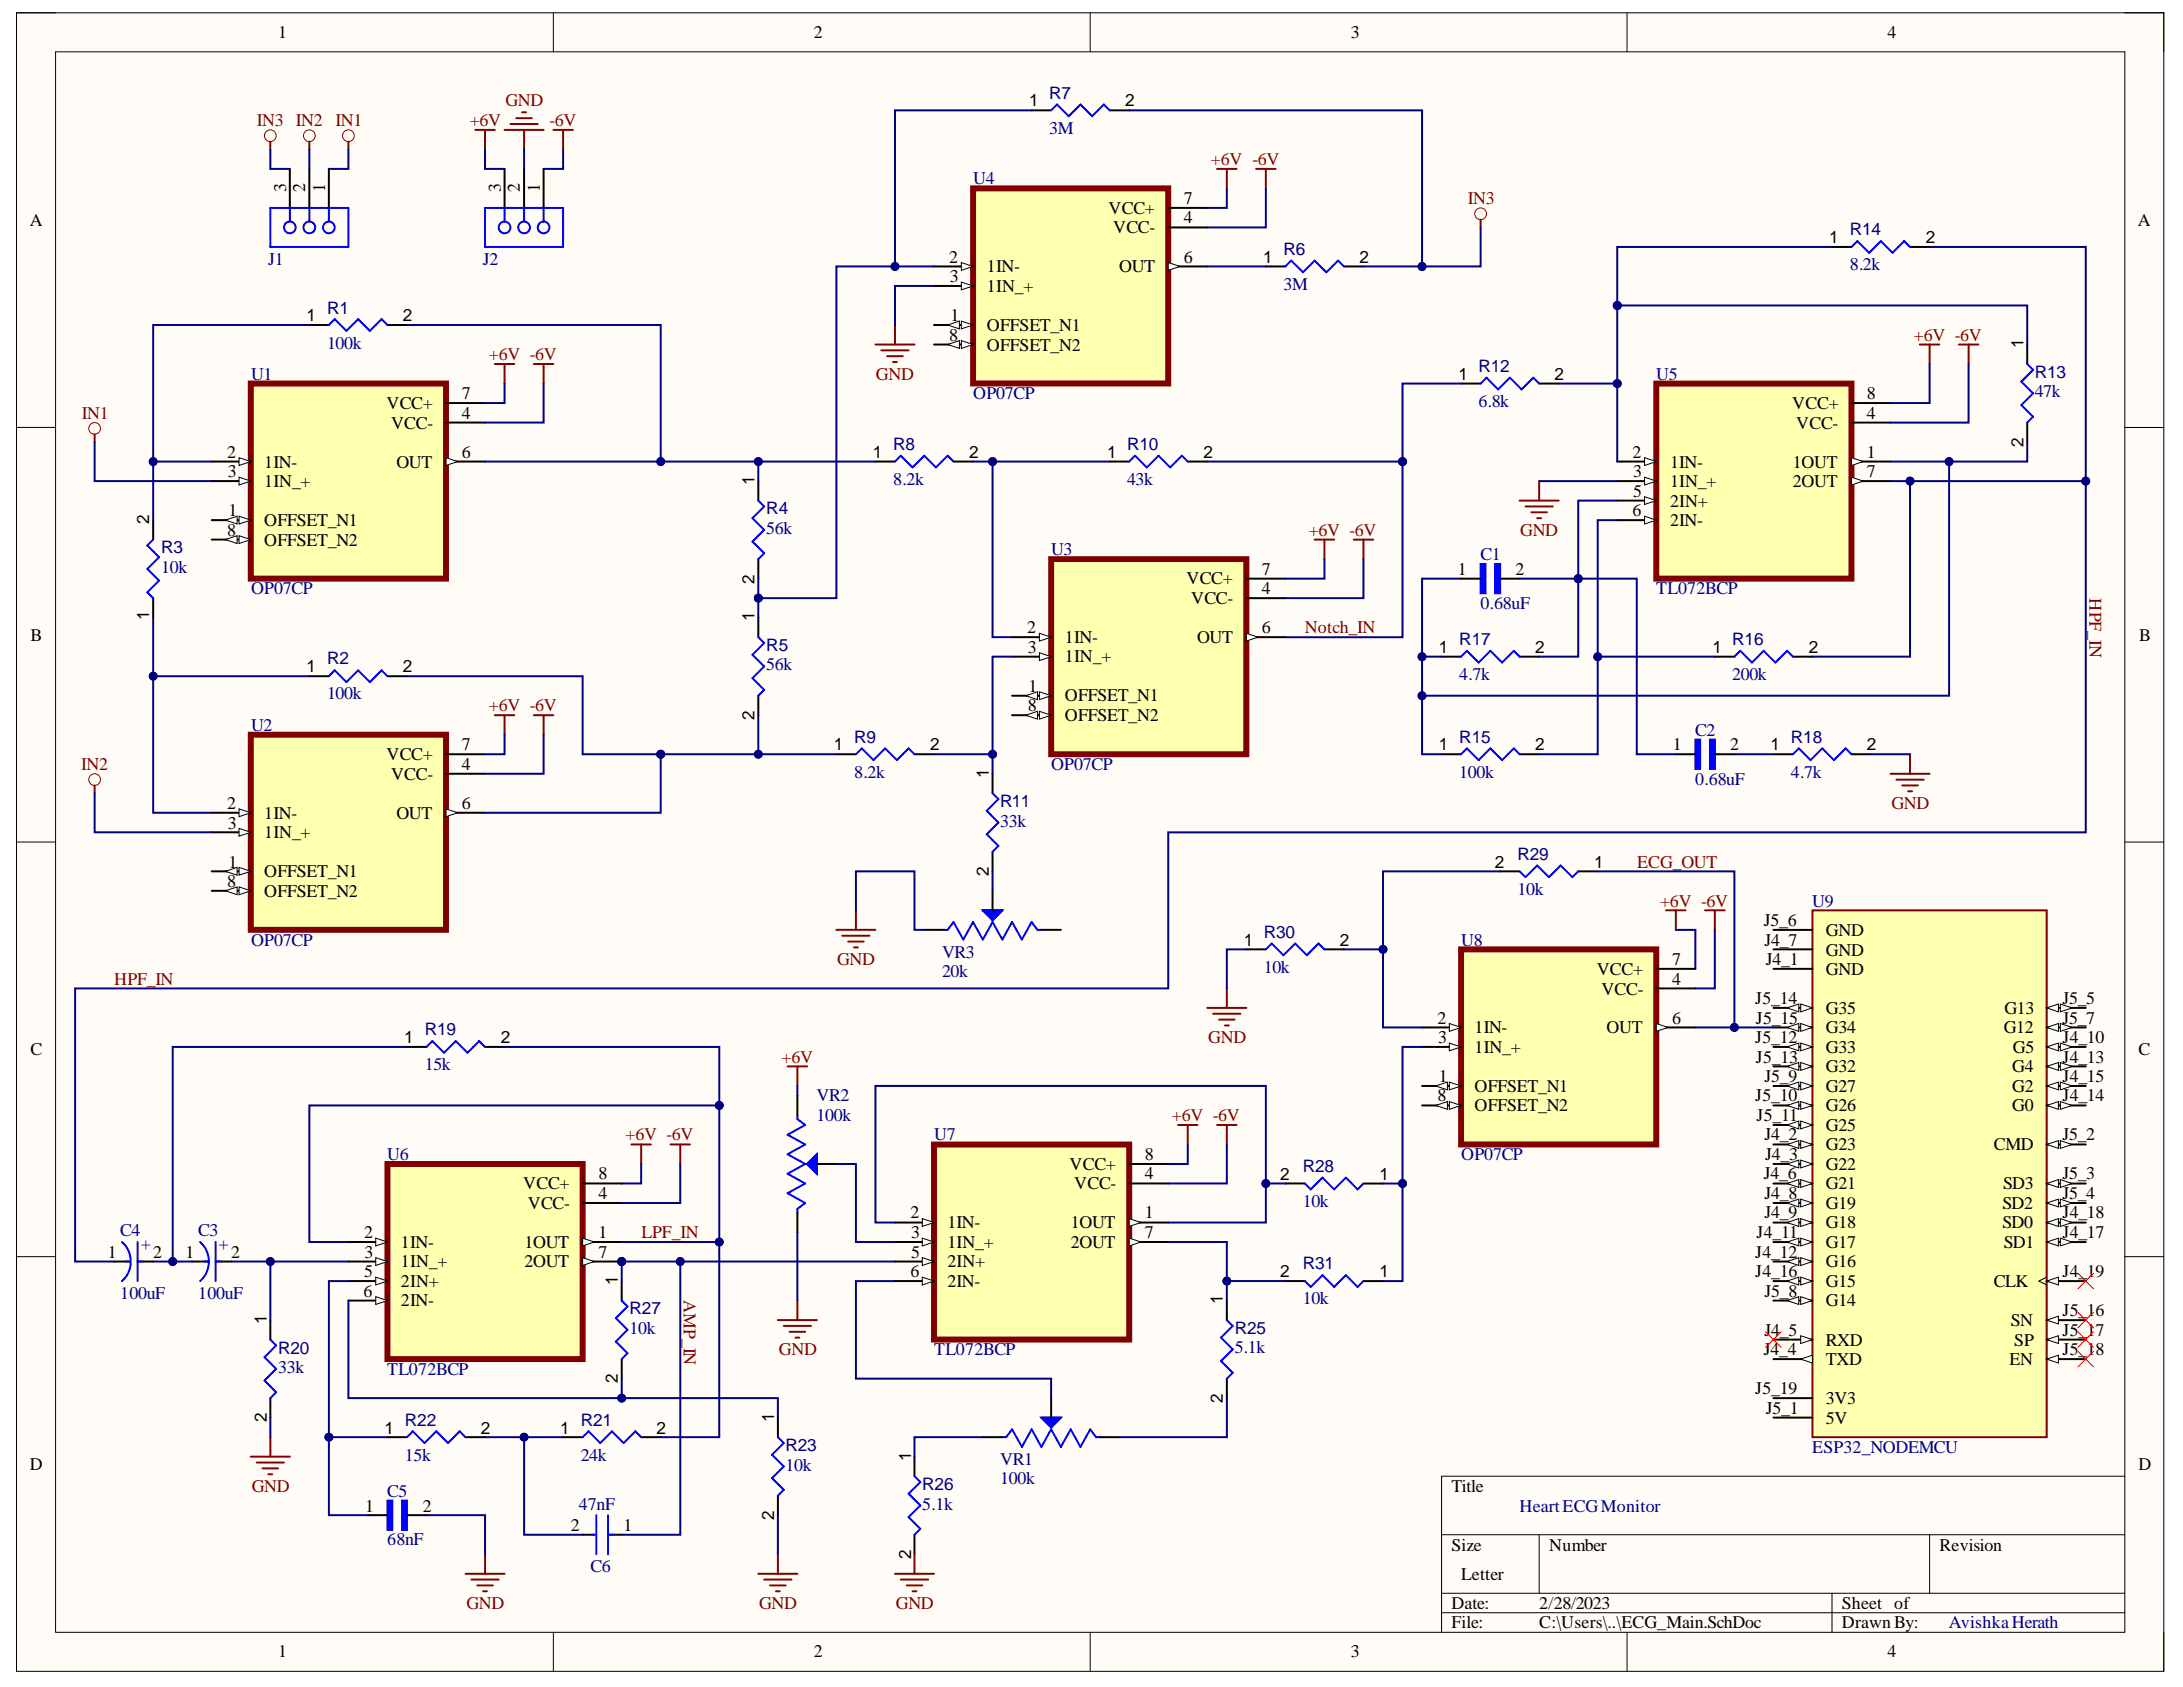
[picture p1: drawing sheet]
<svg xmlns="http://www.w3.org/2000/svg" width="279mm" height="216mm" viewBox="0 0 279 216" stroke-linecap="round" stroke-linejoin="round" font-family="sans-serif">
<defs><g id="words">
<g font-size="2.3">
<text x="35.6" y="4.9">1</text>
<text x="104.2" y="4.9">2</text>
<text x="172.9" y="4.9">3</text>
<text x="241.6" y="4.9">4</text>
<text x="3.8" y="28.9">A</text>
<text x="36.6" y="24.6" transform="rotate(-90 36.6 24.6)">3</text>
<text x="39.1" y="24.6" transform="rotate(-90 39.1 24.6)">2</text>
<text x="41.6" y="24.6" transform="rotate(-90 41.6 24.6)">1</text>
<text x="64.1" y="24.6" transform="rotate(-90 64.1 24.6)">3</text>
<text x="66.5" y="24.6" transform="rotate(-90 66.5 24.6)">2</text>
<text x="69.1" y="24.6" transform="rotate(-90 69.1 24.6)">1</text>
<text x="141.9" y="27.4">VCC+</text>
<text x="142.5" y="29.8">VCC-</text>
<text x="151.5" y="26.1">7</text>
<text x="151.5" y="28.6">4</text>
<text x="273.6" y="28.9">A</text>
<text x="121.5" y="33.6">2</text>
<text x="126.3" y="34.8">1IN-</text>
<text x="143.2" y="34.8">OUT</text>
<text x="151.5" y="33.6">6</text>
<text x="121.6" y="36.1">3</text>
<text x="121.7" y="41.1">1</text>
<text x="126.3" y="37.4">1IN_+</text>
<text x="121.5" y="43.6">8</text>
<text x="126.3" y="42.3">OFFSET_N1</text>
<text x="126.3" y="44.9">OFFSET_N2</text>
<text x="49.5" y="52.3">VCC+</text>
<text x="59.1" y="51.1">7</text>
<text x="59.1" y="53.6">4</text>
<text x="229.4" y="52.3">VCC+</text>
<text x="238.9" y="51.1">8</text>
<text x="238.9" y="53.6">4</text>
<text x="29.1" y="58.6">2</text>
<text x="33.8" y="59.8">1IN-</text>
<text x="50.1" y="54.9">VCC-</text>
<text x="50.7" y="59.8">OUT</text>
<text x="59.1" y="58.6">6</text>
<text x="208.9" y="58.6">2</text>
<text x="213.7" y="59.8">1IN-</text>
<text x="229.5" y="59.8">1OUT</text>
<text x="229.9" y="54.9">VCC-</text>
<text x="238.9" y="58.6">1</text>
<text x="29.2" y="61.1">3</text>
<text x="33.8" y="62.3">1IN_+</text>
<text x="209" y="61.1">3</text>
<text x="209" y="63.6">5</text>
<text x="213.7" y="62.3">1IN_+</text>
<text x="213.7" y="64.8">2IN+</text>
<text x="229.5" y="62.3">2OUT</text>
<text x="238.9" y="61.1">7</text>
<text x="29.1" y="68.5">8</text>
<text x="29.3" y="66.1">1</text>
<text x="33.8" y="67.3">OFFSET_N1</text>
<text x="33.8" y="69.8">OFFSET_N2</text>
<text x="208.9" y="66.1">6</text>
<text x="213.7" y="67.3">2IN-</text>
<text x="151.9" y="74.8">VCC+</text>
<text x="152.4" y="77.3">VCC-</text>
<text x="161.5" y="73.5">7</text>
<text x="161.5" y="76.1">4</text>
<text x="186.6" y="73.5">1</text>
<text x="194" y="73.5">2</text>
<text x="3.9" y="82">B</text>
<text x="131.5" y="81.1">2</text>
<text x="131.6" y="83.6">3</text>
<text x="136.3" y="82.3">1IN-</text>
<text x="153.2" y="82.3">OUT</text>
<text x="161.5" y="81.1">6</text>
<text x="273.8" y="82">B</text>
<text x="131.6" y="88.6">1</text>
<text x="136.3" y="84.8">1IN_+</text>
<text x="136.3" y="89.8">OFFSET_N1</text>
<text x="131.6" y="91">8</text>
<text x="136.3" y="92.3">OFFSET_N2</text>
<text x="49.5" y="97.3">VCC+</text>
<text x="50.1" y="99.8">VCC-</text>
<text x="59.1" y="96">7</text>
<text x="59.1" y="98.5">4</text>
<text x="214.1" y="96">1</text>
<text x="221.4" y="96">2</text>
<text x="29.1" y="103.5">2</text>
<text x="29.2" y="106.1">3</text>
<text x="33.8" y="104.8">1IN-</text>
<text x="33.8" y="107.2">1IN_+</text>
<text x="50.7" y="104.8">OUT</text>
<text x="59.1" y="103.5">6</text>
<text x="29.1" y="113.5">8</text>
<text x="29.3" y="111.1">1</text>
<text x="33.8" y="112.2">OFFSET_N1</text>
<text x="33.8" y="114.8">OFFSET_N2</text>
<text x="225.8" y="118.5">J5_6</text>
<text x="233.7" y="119.8">GND</text>
<text x="204.4" y="124.7">VCC+</text>
<text x="214" y="123.5">7</text>
<text x="225.8" y="121">J4_7</text>
<text x="226" y="123.5">J4_1</text>
<text x="233.7" y="124.7">GND</text>
<text x="233.7" y="122.3">GND</text>
<text x="184" y="131">2</text>
<text x="205" y="127.3">VCC-</text>
<text x="214" y="126">4</text>
<text x="214" y="131">6</text>
<text x="224.7" y="128.5">J5_14</text>
<text x="224.7" y="131">J5_15</text>
<text x="233.7" y="129.7">G35</text>
<text x="256.5" y="129.7">G13</text>
<text x="264" y="131">J5_7</text>
<text x="264" y="128.5">J5_5</text>
<text x="3.9" y="135.1">C</text>
<text x="184.1" y="133.5">3</text>
<text x="188.7" y="132.3">1IN-</text>
<text x="188.7" y="134.7">1IN_+</text>
<text x="205.6" y="132.3">OUT</text>
<text x="224.7" y="133.5">J5_12</text>
<text x="224.7" y="136">J5_13</text>
<text x="233.7" y="137.2">G32</text>
<text x="233.7" y="134.7">G33</text>
<text x="233.7" y="132.3">G34</text>
<text x="256.4" y="132.3">G12</text>
<text x="257.5" y="137.2">G4</text>
<text x="257.6" y="134.7">G5</text>
<text x="264" y="136">J4_13</text>
<text x="264" y="133.5">J4_10</text>
<text x="273.7" y="135.1">C</text>
<text x="184" y="141">8</text>
<text x="184.2" y="138.5">1</text>
<text x="188.7" y="139.7">OFFSET_N1</text>
<text x="188.7" y="142.2">OFFSET_N2</text>
<text x="224.7" y="141">J5_10</text>
<text x="224.8" y="143.5">J5_11</text>
<text x="225.8" y="138.5">J5_9</text>
<text x="233.7" y="142.2">G26</text>
<text x="233.7" y="139.7">G27</text>
<text x="257.5" y="142.2">G0</text>
<text x="257.5" y="139.7">G2</text>
<text x="264" y="141">J4_14</text>
<text x="264" y="138.5">J4_15</text>
<text x="136.9" y="149.8">VCC+</text>
<text x="146.5" y="148.5">8</text>
<text x="225.8" y="146">J4_2</text>
<text x="225.9" y="148.5">J4_3</text>
<text x="233.7" y="149.8">G22</text>
<text x="233.7" y="147.2">G23</text>
<text x="233.7" y="144.8">G25</text>
<text x="255.2" y="147.2">CMD</text>
<text x="264" y="146">J5_2</text>
<text x="67" y="152.2">VCC+</text>
<text x="67.6" y="154.7">VCC-</text>
<text x="76.6" y="150.9">8</text>
<text x="76.6" y="153.5">4</text>
<text x="116.5" y="155.9">2</text>
<text x="137.5" y="152.2">VCC-</text>
<text x="146.5" y="150.9">4</text>
<text x="146.5" y="155.9">1</text>
<text x="225.8" y="150.9">J4_6</text>
<text x="225.8" y="155.9">J4_9</text>
<text x="225.8" y="153.5">J4_8</text>
<text x="233.7" y="154.7">G19</text>
<text x="233.7" y="152.2">G21</text>
<text x="256.3" y="154.7">SD2</text>
<text x="256.4" y="152.2">SD3</text>
<text x="264" y="155.9">J4_18</text>
<text x="264" y="153.5">J5_4</text>
<text x="264" y="150.9">J5_3</text>
<text x="13.8" y="161">1</text>
<text x="19.6" y="161">2</text>
<text x="23.8" y="161">1</text>
<text x="29.6" y="161">2</text>
<text x="46.6" y="158.5">2</text>
<text x="46.7" y="161">3</text>
<text x="51.3" y="159.7">1IN-</text>
<text x="67.1" y="159.7">1OUT</text>
<text x="76.6" y="158.5">1</text>
<text x="76.6" y="161">7</text>
<text x="116.6" y="158.5">3</text>
<text x="116.6" y="161">5</text>
<text x="121.2" y="157.2">1IN-</text>
<text x="121.2" y="159.7">1IN_+</text>
<text x="137.1" y="157.2">1OUT</text>
<text x="137.1" y="159.7">2OUT</text>
<text x="146.5" y="158.5">7</text>
<text x="224.7" y="161">J4_12</text>
<text x="224.8" y="158.5">J4_11</text>
<text x="233.7" y="159.7">G17</text>
<text x="233.7" y="157.2">G18</text>
<text x="256.3" y="157.2">SD0</text>
<text x="256.4" y="159.7">SD1</text>
<text x="264" y="158.5">J4_17</text>
<text x="46.5" y="166">6</text>
<text x="46.6" y="163.4">5</text>
<text x="51.3" y="162.2">1IN_+</text>
<text x="51.3" y="164.7">2IN+</text>
<text x="51.3" y="167.2">2IN-</text>
<text x="67.1" y="162.2">2OUT</text>
<text x="116.5" y="163.4">6</text>
<text x="121.2" y="162.2">2IN+</text>
<text x="121.2" y="164.7">2IN-</text>
<text x="224.7" y="163.4">J4_16</text>
<text x="225.8" y="166">J5_8</text>
<text x="233.7" y="167.2">G14</text>
<text x="233.7" y="164.7">G15</text>
<text x="233.7" y="162.2">G16</text>
<text x="255.2" y="164.7">CLK</text>
<text x="264" y="163.4">J4_19</text>
<text x="225.8" y="173.4">J4_4</text>
<text x="225.8" y="171">J4_5</text>
<text x="233.7" y="172.2">RXD</text>
<text x="257.4" y="169.7">SN</text>
<text x="257.8" y="172.2">SP</text>
<text x="264" y="173.4">J5_18</text>
<text x="264" y="171">J5_17</text>
<text x="264" y="168.4">J5_16</text>
<text x="224.7" y="178.4">J5_19</text>
<text x="233.7" y="179.7">3V3</text>
<text x="233.7" y="174.7">TXD</text>
<text x="257.2" y="174.7">EN</text>
<text x="226" y="180.9">J5_1</text>
<text x="233.7" y="182.2">5V</text>
<text x="3.8" y="188.1">D</text>
<text x="185.8" y="190.9">Title</text>
<text x="273.7" y="188.1">D</text>
<text x="46.8" y="193.4">1</text>
<text x="54.1" y="193.4">2</text>
<text x="73.1" y="195.9">2</text>
<text x="79.8" y="195.9">1</text>
<text x="185.8" y="198.4">Size</text>
<text x="187" y="202.2">Letter</text>
<text x="198.3" y="198.4">Number</text>
<text x="248.2" y="198.4">Revision</text>
<text x="185.8" y="205.9">Date:</text>
<text x="185.8" y="208.4">File:</text>
<text x="197" y="205.9">2/28/2023</text>
<text x="197" y="208.4">C:\Users\..\ECG_Main.SchDoc</text>
<text x="235.7" y="205.9">Sheet of</text>
<text x="235.7" y="208.4">DrawnBy:</text>
<text x="35.6" y="212.1">1</text>
<text x="104.2" y="212.1">2</text>
<text x="172.9" y="212.1">3</text>
<text x="241.6" y="212.1">4</text>
</g>
<g font-size="2.3" fill="#800000">
<text x="32.9" y="16.2">IN3 IN2</text>
<text x="43" y="16.2">IN1</text>
<text x="60.1" y="16.2">+6V</text>
<text x="64.7" y="13.6">GND</text>
<text x="70.3" y="16.2">-6V</text>
<text x="155" y="21.1">+6V -6V</text>
<text x="187.9" y="26.1">IN3</text>
<text x="62.6" y="46.1">+6V -6V</text>
<text x="244.9" y="43.6">+6V -6V</text>
<text x="10.5" y="53.6">IN1</text>
<text x="112.1" y="48.6">GND</text>
<text x="167.5" y="68.5">+6V -6V</text>
<text x="194.6" y="68.5">GND</text>
<text x="267.4" y="76.6" transform="rotate(90 267.4 76.6)">HPF_IN</text>
<text x="167" y="81.1">Notch_IN</text>
<text x="62.6" y="91">+6V -6V</text>
<text x="10.4" y="98.5">IN2</text>
<text x="242.1" y="103.5">GND</text>
<text x="209.5" y="111.1">ECG_OUT</text>
<text x="212.5" y="116">+6V -6V</text>
<text x="107.1" y="123.5">GND</text>
<text x="14.6" y="126">HPF_IN</text>
<text x="100" y="136">+6V</text>
<text x="154.6" y="133.5">GND</text>
<text x="150" y="143.5">+6V -6V</text>
<text x="80.1" y="146">+6V -6V</text>
<text x="82.1" y="158.5">LPF_IN</text>
<text x="87.5" y="166.4" transform="rotate(90 87.5 166.4)">AMP_IN</text>
<text x="99.7" y="173.4">GND</text>
<text x="32.2" y="190.9">GND</text>
<text x="59.7" y="205.9">GND</text>
<text x="97.2" y="205.9">GND</text>
<text x="114.7" y="205.9">GND</text>
</g>
<g font-size="2.3" fill="#000080">
<text x="134.3" y="17.2">3M</text>
<text x="124.5" y="23.6">U4</text>
<text x="34.3" y="33.9">J1</text>
<text x="61.8" y="33.9">J2</text>
<text x="236.7" y="34.6">8.2k</text>
<text x="164.3" y="37.1">3M</text>
<text x="41.9" y="44.6">100k</text>
<text x="32.1" y="48.6">U1</text>
<text x="124.5" y="51.1">OP07CP</text>
<text x="189.2" y="52.1">6.8k</text>
<text x="212" y="48.6">U5</text>
<text x="260.4" y="50.8">47k</text>
<text x="114.3" y="62">8.2k</text>
<text x="144.2" y="62">43k</text>
<text x="98.1" y="68.3">56k</text>
<text x="134.5" y="71.1">U3</text>
<text x="189.5" y="71.7">C1</text>
<text x="20.6" y="73.3">10k</text>
<text x="32.1" y="76.1">OP07CP</text>
<text x="189.5" y="77.9">0.68uF</text>
<text x="212" y="76.1">TL072BCP</text>
<text x="41.9" y="89.5">100k</text>
<text x="98.1" y="85.8">56k</text>
<text x="186.8" y="87.1">4.7k</text>
<text x="221.7" y="87.1">200k</text>
<text x="32.1" y="93.6">U2</text>
<text x="217" y="94.2">C2</text>
<text x="109.3" y="99.6">8.2k</text>
<text x="134.5" y="98.5">OP07CP</text>
<text x="186.8" y="99.6">100k</text>
<text x="217" y="100.4">0.68uF</text>
<text x="229.2" y="99.6">4.7k</text>
<text x="128" y="105.8">33k</text>
<text x="194.2" y="114.5">10k</text>
<text x="231.9" y="116">U9</text>
<text x="32.1" y="121">OP07CP</text>
<text x="120.6" y="122.5">VR3</text>
<text x="120.6" y="125">20k</text>
<text x="161.7" y="124.5">10k</text>
<text x="187" y="121">U8</text>
<text x="54.4" y="137">15k</text>
<text x="104.5" y="141">VR2</text>
<text x="104.5" y="143.5">100k</text>
<text x="49.5" y="148.5">U6</text>
<text x="119.6" y="146">U7</text>
<text x="187" y="148.5">OP07CP</text>
<text x="166.7" y="154.5">10k</text>
<text x="15.4" y="158.2">C4</text>
<text x="18.1" y="158.7" transform="rotate(90 18.1 158.7)">+</text>
<text x="25.4" y="158.2">C3</text>
<text x="28.1" y="158.7" transform="rotate(90 28.1 158.7)">+</text>
<text x="15.4" y="166.2">100uF</text>
<text x="25.4" y="166.2">100uF</text>
<text x="166.7" y="166.9">10k</text>
<text x="80.6" y="170.7">10k</text>
<text x="119.6" y="173.4">TL072BCP</text>
<text x="158" y="173.2">5.1k</text>
<text x="35.6" y="175.7">33k</text>
<text x="49.5" y="176">TL072BCP</text>
<text x="231.9" y="185.9">ESP32_NODEMCU</text>
<text x="49.5" y="191.6">C5</text>
<text x="51.8" y="186.9">15k</text>
<text x="74.3" y="186.9">24k</text>
<text x="100.5" y="188.2">10k</text>
<text x="128" y="187.4">VR1</text>
<text x="128" y="189.9">100k</text>
<text x="49.5" y="197.8">68nF</text>
<text x="74.1" y="193.2">47nF</text>
<text x="118" y="193.2">5.1k</text>
<text x="194.5" y="193.4">HeartECGMonitor</text>
<text x="75.6" y="201.1">C6</text>
<text x="249.4" y="208.4">AvishkaHerath</text>
</g>
<g font-size="2.2">
<text x="131.7" y="13.6">1</text>
<text x="144" y="13.6">2</text>
<text x="161.7" y="33.6">1</text>
<text x="174" y="33.6">2</text>
<text x="234.1" y="31.1">1</text>
<text x="246.5" y="31.1">2</text>
<text x="39.2" y="41.1">1</text>
<text x="51.6" y="41.1">2</text>
<text x="259" y="44.5" transform="rotate(-90 259 44.5)">1</text>
<text x="186.7" y="48.6">1</text>
<text x="199" y="48.6">2</text>
<text x="111.7" y="58.6">1</text>
<text x="124" y="58.6">2</text>
<text x="141.7" y="58.6">1</text>
<text x="154.1" y="58.6">2</text>
<text x="259" y="57.2" transform="rotate(-90 259 57.2)">2</text>
<text x="96.6" y="62" transform="rotate(-90 96.6 62)">1</text>
<text x="19.1" y="67" transform="rotate(-90 19.1 67)">2</text>
<text x="96.6" y="74.7" transform="rotate(-90 96.6 74.7)">2</text>
<text x="19.1" y="79.4" transform="rotate(-90 19.1 79.4)">1</text>
<text x="96.6" y="79.5" transform="rotate(-90 96.6 79.5)">1</text>
<text x="184.2" y="83.6">1</text>
<text x="196.5" y="83.6">2</text>
<text x="219.2" y="83.6">1</text>
<text x="231.5" y="83.6">2</text>
<text x="39.2" y="86">1</text>
<text x="51.6" y="86">2</text>
<text x="96.6" y="92.1" transform="rotate(-90 96.6 92.1)">2</text>
<text x="106.7" y="96">1</text>
<text x="119.1" y="96">2</text>
<text x="126.6" y="99.6" transform="rotate(-90 126.6 99.6)">1</text>
<text x="184.2" y="96">1</text>
<text x="196.5" y="96">2</text>
<text x="226.6" y="96">1</text>
<text x="238.9" y="96">2</text>
<text x="126.6" y="112.2" transform="rotate(-90 126.6 112.2)">2</text>
<text x="191.3" y="111.1">2</text>
<text x="204" y="111.1">1</text>
<text x="159.2" y="121">1</text>
<text x="171.5" y="121">2</text>
<text x="51.7" y="133.5">1</text>
<text x="64.1" y="133.5">2</text>
<text x="163.9" y="151">2</text>
<text x="176.5" y="151">1</text>
<text x="79.1" y="164.5" transform="rotate(-90 79.1 164.5)">1</text>
<text x="156.5" y="166.9" transform="rotate(-90 156.5 166.9)">1</text>
<text x="163.9" y="163.4">2</text>
<text x="176.5" y="163.4">1</text>
<text x="34.2" y="169.4" transform="rotate(-90 34.2 169.4)">1</text>
<text x="79.1" y="177.1" transform="rotate(-90 79.1 177.1)">2</text>
<text x="156.5" y="179.6" transform="rotate(-90 156.5 179.6)">2</text>
<text x="34.2" y="182" transform="rotate(-90 34.2 182)">2</text>
<text x="49.2" y="183.5">1</text>
<text x="61.6" y="183.5">2</text>
<text x="71.7" y="183.5">1</text>
<text x="84" y="183.5">2</text>
<text x="99.1" y="182" transform="rotate(-90 99.1 182)">1</text>
<text x="116.6" y="186.9" transform="rotate(-90 116.6 186.9)">1</text>
<text x="99.1" y="194.5" transform="rotate(-90 99.1 194.5)">2</text>
<text x="116.6" y="199.5" transform="rotate(-90 116.6 199.5)">2</text>
</g>
<g font-size="2.2" fill="#000080">
<text x="134.3" y="12.7">R7</text>
<text x="164.3" y="32.6">R6</text>
<text x="236.7" y="30.1">R14</text>
<text x="41.9" y="40.2">R1</text>
<text x="189.2" y="47.6">R12</text>
<text x="260.4" y="48.3">R13</text>
<text x="114.3" y="57.6">R8</text>
<text x="144.2" y="57.6">R10</text>
<text x="98.1" y="65.8">R4</text>
<text x="20.6" y="70.8">R3</text>
<text x="98.1" y="83.3">R5</text>
<text x="186.8" y="82.6">R17</text>
<text x="221.7" y="82.6">R16</text>
<text x="41.9" y="85">R2</text>
<text x="109.3" y="95.1">R9</text>
<text x="186.8" y="95.1">R15</text>
<text x="229.2" y="95.1">R18</text>
<text x="128" y="103.3">R11</text>
<text x="194.2" y="110">R29</text>
<text x="161.7" y="120">R30</text>
<text x="54.4" y="132.5">R19</text>
<text x="166.7" y="150">R28</text>
<text x="166.7" y="162.4">R31</text>
<text x="35.6" y="173.2">R20</text>
<text x="80.6" y="168.2">R27</text>
<text x="158" y="170.7">R25</text>
<text x="51.8" y="182.5">R22</text>
<text x="74.3" y="182.5">R21</text>
<text x="100.5" y="185.7">R23</text>
<text x="118" y="190.7">R26</text>
</g>
</g></defs>
<path d="M2.1 1.6h274.8v212.3h-274.8z" fill-rule="evenodd" fill="#fffcf8"/>
<path d="M2.1 1.6h274.8v212.3h-274.8z" fill="none" stroke="#000" stroke-width=".13"/>
<path d="M7.1 6.6h264.9v202.3h-264.9z" fill-rule="evenodd" fill="#fffcf8"/>
<g fill="none" stroke="#000" stroke-width=".13">
<path d="M2.1 1.6h5M7.1 6.6h264.9v202.3h-264.9zM70.8 1.6v5M139.5 1.6v5M208.2 1.6v5M272 1.6h4.9v5M2.1 54.7h5M272 54.7h4.9M2.1 107.8h5M272 107.8h4.9M2.1 160.8h5M272 160.8h4.9"/>
<path d="M184.5 196.4h87.5M197 196.4v7.5M247 196.4v7.5M272 188.9h-87.5v20M70.8 208.9v5M139.5 208.9v5M184.5 203.9h87.5M184.5 206.4h87.5M208.2 208.9v5M234.5 203.9v5M276.9 208.9v5"/>
</g>
<g fill="none" stroke="#000" stroke-width=".25">
<path d="M132 14.1h2.5M142 14.1h2.5M162 34.1h2.5M172 34.1h2.5M39.6 41.6h2.5M49.6 41.6h2.5M112 59.1h2.5M122 59.1h2.5M142 59.1h2.5M152 59.1h2.5M19.6 66.6v2.5M19.6 76.6v2.4"/>
<path d="M97.1 61.6v2.5M97.1 71.6v2.5M97.1 79v2.5M39.6 86.5h2.5M49.6 86.5h2.5M97.1 89v2.5M107 96.5h2.5M117 96.5h2.5M127 99v2.5M127 109v2.5"/>
</g>
<path d="M134.5 14.1l.8-.7 1.5 1.5 1.5-1.5 1.5 1.5 1.5-1.5 .7 .7M164.5 34.1l.8-.7 1.5 1.4 1.5-1.4 1.5 1.4 1.5-1.4 .7 .7M42.1 41.6l.7-.8 1.5 1.5 1.5-1.5 1.5 1.5 1.5-1.5 .8 .8M114.5 59.1l.8-.8 1.5 1.5 1.5-1.5 1.5 1.5 1.5-1.5 .7 .8M144.5 59.1l.8-.8 1.5 1.5 1.5-1.5 1.5 1.5 1.5-1.5 .7 .8M19.6 69.1l-.7 .7 1.5 1.5-1.5 1.5 1.5 1.5-1.5 1.5 .7 .8M97.1 64.1l.7 .7-1.5 1.5 1.5 1.5-1.5 1.5 1.5 1.5-.7 .8M42.1 86.5l.7-.7 1.5 1.5 1.5-1.5 1.5 1.5 1.5-1.5 .8 .7M97.1 81.5l.7 .8-1.5 1.5 1.5 1.5-1.5 1.5 1.5 1.5-.7 .7M109.5 96.5l.8-.7 1.5 1.5 1.5-1.5 1.5 1.5 1.5-1.5 .7 .7M127 101.5l.8 .8-1.5 1.5 1.5 1.5-1.5 1.5 1.5 1.5-.8 .7" fill="none" stroke="#00f" stroke-width=".25"/>
<g fill="none" stroke="#800000" stroke-width=".25">
<path d="M155.8 21.6h2.5M157 21.6v2.5M160.8 21.6h2.5M162 21.6v2.5M189.5 28.1v1M12.1 55.6v1M63.3 46.6h2.5M64.6 46.6v2.5M68.3 46.6h2.5M69.6 46.6v2.5M112 44.1h5M112.8 44.8h3.5"/>
<path d="M113.5 45.6h2M114.3 46.3h.5M114.5 41.6v2.5M168.3 69.1h2.5M169.5 69.1v2.5M173.3 69.1h2.5M174.5 69.1v2.5M63.3 91.5h2.5M64.6 91.5v2.5M68.3 91.5h2.5M69.6 91.5v2.5M12.1 100.5v1"/>
<path d="M107 119h5M107.8 119.8h3.5M109.5 116.5v2.5M108.5 120.5h2M109.3 121.2h.5"/>
</g>
<g fill="none" stroke="#800000" stroke-width=".13">
<circle cx="189.5" cy="27.4" r=".75"/>
<circle cx="12.1" cy="54.8" r=".75"/>
<circle cx="12.1" cy="99.8" r=".75"/>
</g>
<path d="M212 49.1h25v25h-25z" fill-rule="evenodd" fill="#ffffb0"/>
<path d="M212 49.1h25v25h-25z" fill="none" stroke="#800000" stroke-width=".76"/>
<path d="M207 59.1h5" fill="none" stroke="#000" stroke-width=".25"/>
<path d="M210.5 58.6l1.5 .5-1.5 .5z" fill="#f8fcff"/>
<path d="M210.5 58.6l1.5 .5-1.5 .5z" fill="none" stroke="#000" stroke-width=".13"/>
<path d="M207 61.6h5" fill="none" stroke="#000" stroke-width=".25"/>
<path d="M210.5 61.1l1.5 .5-1.5 .5z" fill="#f8fcff"/>
<path d="M210.5 61.1l1.5 .5-1.5 .5z" fill="none" stroke="#000" stroke-width=".13"/>
<path d="M207 64.1h5" fill="none" stroke="#000" stroke-width=".25"/>
<path d="M210.5 63.6l1.5 .5-1.5 .5z" fill="#f8fcff"/>
<path d="M210.5 63.6l1.5 .5-1.5 .5z" fill="none" stroke="#000" stroke-width=".13"/>
<path d="M207 66.6h5" fill="none" stroke="#000" stroke-width=".25"/>
<path d="M210.5 66.1l1.5 .5-1.5 .5z" fill="#f8fcff"/>
<path d="M210.5 66.1l1.5 .5-1.5 .5z" fill="none" stroke="#000" stroke-width=".13"/>
<path d="M237 51.6h5M237 54.1h5M237 59.1h5" fill="none" stroke="#000" stroke-width=".25"/>
<path d="M237 58.6l1.5 .5-1.5 .5z" fill="#f8fcff"/>
<path d="M237 58.6l1.5 .5-1.5 .5z" fill="none" stroke="#000" stroke-width=".13"/>
<path d="M237 61.6h5" fill="none" stroke="#000" stroke-width=".25"/>
<path d="M237 61.1l1.5 .5-1.5 .5z" fill="#f8fcff"/>
<path d="M237 61.1l1.5 .5-1.5 .5z" fill="none" stroke="#000" stroke-width=".13"/>
<circle cx="79.6" cy="161.5" r=".5" fill="#000080"/>
<circle cx="79.6" cy="161.5" r=".5" fill="none" stroke="#000080" stroke-width=".13"/>
<path d="M49.6 149h25v24.9h-25z" fill-rule="evenodd" fill="#ffffb0"/>
<path d="M49.6 149h25v24.9h-25z" fill="none" stroke="#800000" stroke-width=".76"/>
<path d="M44.6 159h5" fill="none" stroke="#000" stroke-width=".25"/>
<path d="M48.1 158.5l1.5 .5-1.5 .5z" fill="#f8fcff"/>
<path d="M48.1 158.5l1.5 .5-1.5 .5z" fill="none" stroke="#000" stroke-width=".13"/>
<path d="M44.6 161.4h5" fill="none" stroke="#000" stroke-width=".25"/>
<path d="M48.1 161l1.5 .4-1.5 .6z" fill="#f8fcff"/>
<path d="M48.1 161l1.5 .4-1.5 .6z" fill="none" stroke="#000" stroke-width=".13"/>
<path d="M44.6 163.9h5" fill="none" stroke="#000" stroke-width=".25"/>
<path d="M48.1 163.4l1.5 .5-1.5 .5z" fill="#f8fcff"/>
<path d="M48.1 163.4l1.5 .5-1.5 .5z" fill="none" stroke="#000" stroke-width=".13"/>
<path d="M44.6 166.4h5" fill="none" stroke="#000" stroke-width=".25"/>
<path d="M48.1 165.9l1.5 .5-1.5 .5z" fill="#f8fcff"/>
<path d="M48.1 165.9l1.5 .5-1.5 .5z" fill="none" stroke="#000" stroke-width=".13"/>
<path d="M74.6 151.5h5M74.6 154h5M74.6 159h5" fill="none" stroke="#000" stroke-width=".25"/>
<path d="M74.6 158.5l1.5 .5-1.5 .5z" fill="#f8fcff"/>
<path d="M74.6 158.5l1.5 .5-1.5 .5z" fill="none" stroke="#000" stroke-width=".13"/>
<path d="M74.6 161.4h5" fill="none" stroke="#000" stroke-width=".25"/>
<path d="M74.6 161l1.5 .4-1.5 .6z" fill="#f8fcff"/>
<path d="M74.6 161l1.5 .4-1.5 .6z" fill="none" stroke="#000" stroke-width=".13"/>
<circle cx="79.6" cy="161.5" r=".5" fill="#000080"/>
<circle cx="79.6" cy="161.5" r=".5" fill="none" stroke="#000080" stroke-width=".13"/>
<path d="M119.5 146.5h25v24.9h-25z" fill-rule="evenodd" fill="#ffffb0"/>
<path d="M119.5 146.5h25v24.9h-25z" fill="none" stroke="#800000" stroke-width=".76"/>
<path d="M114.5 156.5h5" fill="none" stroke="#000" stroke-width=".25"/>
<path d="M118 156l1.5 .5-1.5 .5z" fill="#f8fcff"/>
<path d="M118 156l1.5 .5-1.5 .5z" fill="none" stroke="#000" stroke-width=".13"/>
<path d="M114.5 159h5" fill="none" stroke="#000" stroke-width=".25"/>
<path d="M118 158.5l1.5 .5-1.5 .5z" fill="#f8fcff"/>
<path d="M118 158.5l1.5 .5-1.5 .5z" fill="none" stroke="#000" stroke-width=".13"/>
<path d="M114.5 161.4h5" fill="none" stroke="#000" stroke-width=".25"/>
<path d="M118 161l1.5 .4-1.5 .6z" fill="#f8fcff"/>
<path d="M118 161l1.5 .4-1.5 .6z" fill="none" stroke="#000" stroke-width=".13"/>
<path d="M114.5 163.9h5" fill="none" stroke="#000" stroke-width=".25"/>
<path d="M118 163.4l1.5 .5-1.5 .5z" fill="#f8fcff"/>
<path d="M118 163.4l1.5 .5-1.5 .5z" fill="none" stroke="#000" stroke-width=".13"/>
<path d="M144.5 149h5M144.5 151.5h5M144.5 156.5h5" fill="none" stroke="#000" stroke-width=".25"/>
<path d="M144.5 156l1.5 .5-1.5 .5z" fill="#f8fcff"/>
<path d="M144.5 156l1.5 .5-1.5 .5z" fill="none" stroke="#000" stroke-width=".13"/>
<path d="M144.5 159h5" fill="none" stroke="#000" stroke-width=".25"/>
<path d="M144.5 158.5l1.5 .5-1.5 .5z" fill="#f8fcff"/>
<path d="M144.5 158.5l1.5 .5-1.5 .5z" fill="none" stroke="#000" stroke-width=".13"/>
<g fill="none" stroke="#000" stroke-width=".25">
<path d="M234.5 31.6h2.5M244.5 31.6h2.5M187 49.1h2.5M197 49.1h2.5M259.5 44.1v2.5M259.5 54.1v2.5M184.5 96.5h2.5M184.5 84h2.5M194.5 96.5h2.5M194.5 84h2.5M219.5 84h2.5M227 96.5h2.5"/>
<path d="M229.5 84h2.5M237 96.5h2.5M52.1 134h2.5M62.1 134h2.5M14.6 161.4h2M17.6 161.4h2M24.6 161.4h2M27.6 161.4h2M34.6 168.9v2.5M34.6 178.9v2.5"/>
</g>
<g fill="none" stroke="#00f" stroke-width=".25">
<path d="M237 31.6l.7-.7 1.5 1.5 1.5-1.5 1.5 1.5 1.5-1.5 .8 .7M189.5 49.1l.8-.8 1.4 1.5 1.5-1.5 1.5 1.5 1.5-1.5 .8 .8M259.5 46.6l.7 .7-1.5 1.5 1.5 1.5-1.5 1.5 1.5 1.5-.7 .8M187 96.5l.7-.7 1.6 1.5 1.5-1.5 1.5 1.5 1.5-1.5 .7 .7M187 84l.7-.7 1.6 1.5 1.5-1.5 1.5 1.5 1.5-1.5 .7 .7M222 84l.7-.7 1.5 1.5 1.5-1.5 1.5 1.5 1.5-1.5 .8 .7M229.5 96.5l.7-.7 1.5 1.5 1.5-1.5 1.5 1.5 1.5-1.5 .8 .7M54.6 134l.7-.8 1.5 1.5 1.5-1.5 1.5 1.5 1.5-1.5 .8 .8M15.6 159a3.3 3.3 0 0 1 0 4.9M17.6 159v4.9M25.6 159a3.3 3.3 0 0 1 0 4.9M27.6 159v4.9"/>
<path d="M16.1 161.4h.5M17.6 161.4h.8M26.1 161.4h.5M27.6 161.4h.8M34.6 171.4l.7 .8-1.4 1.5 1.4 1.5-1.4 1.5 1.4 1.5-.7 .7"/>
</g>
<g fill="none" stroke="#800000" stroke-width=".25">
<path d="M245.7 44.1h2.5M247 44.1v2.5M250.7 44.1h2.5M252 44.1v2.5M194.5 64.1h5M195.2 64.8h3.5M196 65.6h2M196.7 66.3h.6M197 61.6v2.5M242 99h5M242.7 99.8h3.5M244.5 96.5v2.5"/>
<path d="M243.5 100.5h2M244.2 101.3h.5M80.8 146.5h2.5M82.1 146.5v2.5M85.8 146.5h2.5M87.1 146.5v2.5M32.1 186.4h5M32.8 187.2h3.5M33.6 187.9h2M34.3 188.7h.5M34.6 183.9v2.5"/>
</g>
<path d="M32.1 49.1h25v25h-25z" fill-rule="evenodd" fill="#ffffb0"/>
<path d="M32.1 49.1h25v25h-25z" fill="none" stroke="#800000" stroke-width=".76"/>
<path d="M27.1 59.1h5" fill="none" stroke="#000" stroke-width=".25"/>
<path d="M30.6 58.6l1.5 .5-1.5 .5z" fill="#f8fcff"/>
<path d="M30.6 58.6l1.5 .5-1.5 .5z" fill="none" stroke="#000" stroke-width=".13"/>
<path d="M27.1 61.6h5" fill="none" stroke="#000" stroke-width=".25"/>
<path d="M30.6 61.1l1.5 .5-1.5 .5z" fill="#f8fcff"/>
<path d="M30.6 61.1l1.5 .5-1.5 .5z" fill="none" stroke="#000" stroke-width=".13"/>
<path d="M27.1 66.6h5" fill="none" stroke="#000" stroke-width=".25"/>
<path d="M30.6 66.1l1.5 .5-1.5 .5z" fill="#f8fcff"/>
<path d="M30.6 66.1l1.5 .5-1.5 .5z" fill="none" stroke="#000" stroke-width=".13"/>
<path d="M28.8 66.6l1.5-.5v1z" fill="#f8fcff"/>
<path d="M28.8 66.6l1.5-.5v1z" fill="none" stroke="#000" stroke-width=".13"/>
<path d="M27.1 69.1h5" fill="none" stroke="#000" stroke-width=".25"/>
<path d="M30.6 68.6l1.5 .5-1.5 .5z" fill="#f8fcff"/>
<path d="M30.6 68.6l1.5 .5-1.5 .5z" fill="none" stroke="#000" stroke-width=".13"/>
<path d="M28.8 69.1l1.5-.5v1z" fill="#f8fcff"/>
<path d="M28.8 69.1l1.5-.5v1z" fill="none" stroke="#000" stroke-width=".13"/>
<path d="M57.1 51.6h5M57.1 54.1h5M57.1 59.1h5" fill="none" stroke="#000" stroke-width=".25"/>
<path d="M57.1 58.6l1.5 .5-1.5 .5z" fill="#f8fcff"/>
<path d="M57.1 58.6l1.5 .5-1.5 .5z" fill="none" stroke="#000" stroke-width=".13"/>
<path d="M32.1 94h25v25h-25z" fill-rule="evenodd" fill="#ffffb0"/>
<path d="M32.1 94h25v25h-25z" fill="none" stroke="#800000" stroke-width=".76"/>
<path d="M27.1 104h5" fill="none" stroke="#000" stroke-width=".25"/>
<path d="M30.6 103.5l1.5 .5-1.5 .5z" fill="#f8fcff"/>
<path d="M30.6 103.5l1.5 .5-1.5 .5z" fill="none" stroke="#000" stroke-width=".13"/>
<path d="M27.1 106.5h5" fill="none" stroke="#000" stroke-width=".25"/>
<path d="M30.6 106l1.5 .5-1.5 .5z" fill="#f8fcff"/>
<path d="M30.6 106l1.5 .5-1.5 .5z" fill="none" stroke="#000" stroke-width=".13"/>
<path d="M27.1 111.5h5" fill="none" stroke="#000" stroke-width=".25"/>
<path d="M30.6 111l1.5 .5-1.5 .5z" fill="#f8fcff"/>
<path d="M30.6 111l1.5 .5-1.5 .5z" fill="none" stroke="#000" stroke-width=".13"/>
<path d="M28.8 111.5l1.5-.5v1z" fill="#f8fcff"/>
<path d="M28.8 111.5l1.5-.5v1z" fill="none" stroke="#000" stroke-width=".13"/>
<path d="M27.1 114h5" fill="none" stroke="#000" stroke-width=".25"/>
<path d="M30.6 113.5l1.5 .5-1.5 .5z" fill="#f8fcff"/>
<path d="M30.6 113.5l1.5 .5-1.5 .5z" fill="none" stroke="#000" stroke-width=".13"/>
<path d="M28.8 114l1.5-.5v1z" fill="#f8fcff"/>
<path d="M28.8 114l1.5-.5v1z" fill="none" stroke="#000" stroke-width=".13"/>
<path d="M57.1 96.5h5M57.1 99h5M57.1 104h5" fill="none" stroke="#000" stroke-width=".25"/>
<path d="M57.1 103.5l1.5 .5-1.5 .5z" fill="#f8fcff"/>
<path d="M57.1 103.5l1.5 .5-1.5 .5z" fill="none" stroke="#000" stroke-width=".13"/>
<path d="M134.5 71.6h25v24.9h-25z" fill-rule="evenodd" fill="#ffffb0"/>
<path d="M134.5 71.6h25v24.9h-25z" fill="none" stroke="#800000" stroke-width=".76"/>
<path d="M129.5 81.5h5" fill="none" stroke="#000" stroke-width=".25"/>
<path d="M133 81l1.5 .5-1.5 .5z" fill="#f8fcff"/>
<path d="M133 81l1.5 .5-1.5 .5z" fill="none" stroke="#000" stroke-width=".13"/>
<path d="M129.5 84h5" fill="none" stroke="#000" stroke-width=".25"/>
<path d="M133 83.5l1.5 .5-1.5 .5z" fill="#f8fcff"/>
<path d="M133 83.5l1.5 .5-1.5 .5z" fill="none" stroke="#000" stroke-width=".13"/>
<path d="M129.5 89h5" fill="none" stroke="#000" stroke-width=".25"/>
<path d="M133 88.5l1.5 .5-1.5 .5z" fill="#f8fcff"/>
<path d="M133 88.5l1.5 .5-1.5 .5z" fill="none" stroke="#000" stroke-width=".13"/>
<path d="M131.3 89l1.5-.5v1z" fill="#f8fcff"/>
<path d="M131.3 89l1.5-.5v1z" fill="none" stroke="#000" stroke-width=".13"/>
<path d="M129.5 91.5h5" fill="none" stroke="#000" stroke-width=".25"/>
<path d="M133 91l1.5 .5-1.5 .5z" fill="#f8fcff"/>
<path d="M133 91l1.5 .5-1.5 .5z" fill="none" stroke="#000" stroke-width=".13"/>
<path d="M131.3 91.5l1.5-.5v1z" fill="#f8fcff"/>
<path d="M131.3 91.5l1.5-.5v1z" fill="none" stroke="#000" stroke-width=".13"/>
<path d="M159.5 74.1h5M159.5 76.6h5M159.5 81.5h5" fill="none" stroke="#000" stroke-width=".25"/>
<path d="M159.5 81l1.5 .5-1.5 .5z" fill="#f8fcff"/>
<path d="M159.5 81l1.5 .5-1.5 .5z" fill="none" stroke="#000" stroke-width=".13"/>
<path d="M124.5 24.1h25v25h-25z" fill-rule="evenodd" fill="#ffffb0"/>
<path d="M124.5 24.1h25v25h-25z" fill="none" stroke="#800000" stroke-width=".76"/>
<path d="M119.5 34.1h5" fill="none" stroke="#000" stroke-width=".25"/>
<path d="M123 33.6l1.5 .5-1.5 .5z" fill="#f8fcff"/>
<path d="M123 33.6l1.5 .5-1.5 .5z" fill="none" stroke="#000" stroke-width=".13"/>
<path d="M119.5 36.6h5" fill="none" stroke="#000" stroke-width=".25"/>
<path d="M123 36.1l1.5 .5-1.5 .5z" fill="#f8fcff"/>
<path d="M123 36.1l1.5 .5-1.5 .5z" fill="none" stroke="#000" stroke-width=".13"/>
<path d="M119.5 41.6h5" fill="none" stroke="#000" stroke-width=".25"/>
<path d="M123 41.1l1.5 .5-1.5 .5z" fill="#f8fcff"/>
<path d="M123 41.1l1.5 .5-1.5 .5z" fill="none" stroke="#000" stroke-width=".13"/>
<path d="M121.3 41.6l1.5-.5v1z" fill="#f8fcff"/>
<path d="M121.3 41.6l1.5-.5v1z" fill="none" stroke="#000" stroke-width=".13"/>
<path d="M119.5 44.1h5" fill="none" stroke="#000" stroke-width=".25"/>
<path d="M123 43.6l1.5 .5-1.5 .5z" fill="#f8fcff"/>
<path d="M123 43.6l1.5 .5-1.5 .5z" fill="none" stroke="#000" stroke-width=".13"/>
<path d="M121.3 44.1l1.5-.5v1z" fill="#f8fcff"/>
<path d="M121.3 44.1l1.5-.5v1z" fill="none" stroke="#000" stroke-width=".13"/>
<path d="M149.5 26.6h5M149.5 29.1h5M149.5 34.1h5" fill="none" stroke="#000" stroke-width=".25"/>
<path d="M149.5 33.6l1.5 .5-1.5 .5z" fill="#f8fcff"/>
<path d="M149.5 33.6l1.5 .5-1.5 .5z" fill="none" stroke="#000" stroke-width=".13"/>
<path d="M79.6 163.9v2.5M79.6 173.9v2.5M49.6 183.9h2.5M59.6 183.9h2.5M72.1 183.9h2.5M82.1 183.9h2.5M99.6 181.4v2.5M99.6 191.4v2.5" fill="none" stroke="#000" stroke-width=".25"/>
<path d="M79.6 166.4l.7 .8-1.5 1.5 1.5 1.5-1.5 1.5 1.5 1.5-.7 .7M52.1 183.9l.7-.7 1.5 1.5 1.5-1.5 1.5 1.5 1.5-1.5 .8 .7M74.6 183.9l.7-.7 1.5 1.5 1.5-1.5 1.5 1.5 1.5-1.5 .8 .7M99.6 183.9l.7 .8-1.5 1.5 1.5 1.5-1.5 1.5 1.5 1.5-.7 .7" fill="none" stroke="#00f" stroke-width=".25"/>
<path d="M49.6 192h.6v3.8h-.6z" fill-rule="evenodd" fill="#00f"/>
<path d="M49.6 192h.6v3.8h-.6z" fill="none" stroke="#00f" stroke-width=".25"/>
<path d="M51.5 192h.6v3.8h-.6z" fill-rule="evenodd" fill="#00f"/>
<path d="M51.5 192h.6v3.8h-.6zM75.8 196.4h.3M76.3 193.9v5M77.8 193.9v5M77.8 196.4h.8" fill="none" stroke="#00f" stroke-width=".25"/>
<path d="M47.1 193.9h2.5M52.1 193.9h2.5M74.6 196.4h1.5M77.8 196.4h1.8" fill="none" stroke="#000" stroke-width=".25"/>
<path d="M62.1 198.9v2.5M99.6 198.9v2.5M59.6 201.4h5M60.3 202.2h3.5M61.1 202.9h2M61.8 203.7h.5M97.1 201.4h5M97.8 202.2h3.5M98.6 202.9h2M99.3 203.7h.5" fill="none" stroke="#800000" stroke-width=".25"/>
<path d="M187 121.5h25v25h-25z" fill-rule="evenodd" fill="#ffffb0"/>
<path d="M187 121.5h25v25h-25z" fill="none" stroke="#800000" stroke-width=".76"/>
<path d="M182 131.5h5" fill="none" stroke="#000" stroke-width=".25"/>
<path d="M185.5 131l1.5 .5-1.5 .5z" fill="#f8fcff"/>
<path d="M185.5 131l1.5 .5-1.5 .5z" fill="none" stroke="#000" stroke-width=".13"/>
<path d="M182 134h5" fill="none" stroke="#000" stroke-width=".25"/>
<path d="M185.5 133.5l1.5 .5-1.5 .5z" fill="#f8fcff"/>
<path d="M185.5 133.5l1.5 .5-1.5 .5z" fill="none" stroke="#000" stroke-width=".13"/>
<path d="M182 139h5" fill="none" stroke="#000" stroke-width=".25"/>
<path d="M185.5 138.5l1.5 .5-1.5 .5z" fill="#f8fcff"/>
<path d="M185.5 138.5l1.5 .5-1.5 .5z" fill="none" stroke="#000" stroke-width=".13"/>
<path d="M183.8 139l1.5-.5v1z" fill="#f8fcff"/>
<path d="M183.8 139l1.5-.5v1z" fill="none" stroke="#000" stroke-width=".13"/>
<path d="M182 141.5h5" fill="none" stroke="#000" stroke-width=".25"/>
<path d="M185.5 141l1.5 .5-1.5 .5z" fill="#f8fcff"/>
<path d="M185.5 141l1.5 .5-1.5 .5z" fill="none" stroke="#000" stroke-width=".13"/>
<path d="M183.8 141.5l1.5-.5v1z" fill="#f8fcff"/>
<path d="M183.8 141.5l1.5-.5v1z" fill="none" stroke="#000" stroke-width=".13"/>
<path d="M212 124h5M212 126.5h5M212 131.5h5" fill="none" stroke="#000" stroke-width=".25"/>
<path d="M212 131l1.5 .5-1.5 .5z" fill="#f8fcff"/>
<path d="M212 131l1.5 .5-1.5 .5z" fill="none" stroke="#000" stroke-width=".13"/>
<path d="M213.2 116.5h2.5M214.5 116.5v2.5M218.2 116.5h2.5M219.5 116.5v2.5M150.8 144h2.5M152 144v2.5M155.8 144h2.5M157 144v2.5" fill="none" stroke="#800000" stroke-width=".25"/>
<path d="M128.3 183.9h.5l.7-1 1.3 2.3 1.2-2.3 1.3 2.3 1.2-2.3 1.3 2.3 1.2-2.3 1.3 2.3 1.2-2.3 .8 1h.5M133.3 181.4h2.5l-1.3 1.3z" fill="none" stroke="#00f" stroke-width=".25"/>
<path d="M133.3 181.4h2.5l-1.3 1.3z" fill="#00f"/>
<path d="M120.8 119h.5l.7-1 1.3 2.2 1.2-2.2 1.3 2.2 1.2-2.2 1.3 2.2 1.2-2.2 1.3 2.2 1.2-2.2 .8 1h.5M125.8 116.5h2.5l-1.3 1.3zM133.3 181.4h2.5l-1.3 1.3z" fill="none" stroke="#00f" stroke-width=".25"/>
<path d="M134.5 178.9v2.5M125.8 183.9h2.5M140.8 183.9h2.5" fill="none" stroke="#000" stroke-width=".25"/>
<path d="M125.8 116.5h2.5l-1.3 1.3z" fill="#00f"/>
<path d="M125.8 116.5h2.5l-1.3 1.3zM102.1 142.7v.5l1 .8-2.3 1.2 2.3 1.3-2.3 1.2 2.3 1.3-2.3 1.2 2.3 1.3-2.3 1.2 2.3 1.3-1 .7v.5M103.3 149l1.2-1.3v2.5zM157 168.9l.8 .8-1.5 1.5 1.5 1.5-1.5 1.5 1.5 1.5-.8 .7M117 188.9l.8 .8-1.5 1.5 1.5 1.5-1.5 1.5 1.5 1.5-.8 .7" fill="none" stroke="#00f" stroke-width=".25"/>
<path d="M118.3 119h2.5M127 114v2.5M133.3 119h2.5M157 166.4v2.5M157 176.4v2.5M117 186.4v2.5M117 196.4v2.5" fill="none" stroke="#000" stroke-width=".25"/>
<path d="M99.6 168.9h4.9M100.3 169.7h3.5M101.1 170.4h2M101.8 171.2h.5M102.1 166.4v2.5M117 198.9v2.5M114.5 201.4h5M115.3 202.2h3.5M116 202.9h2M116.8 203.7h.5" fill="none" stroke="#800000" stroke-width=".25"/>
<path d="M103.3 149l1.2-1.3v2.5z" fill="#00f"/>
<g fill="none" stroke="#00f" stroke-width=".25">
<path d="M34.6 26.6h10v5h-10zM37.1 26.6v1.8M39.6 26.6v1.8M42.1 26.6v1.8M62.1 26.6h10v5h-10zM64.6 26.6v1.8M67.1 26.6v1.8M69.6 26.6v1.8M194.5 111.5l.7 .8 1.5-1.5 1.5 1.5 1.5-1.5 1.5 1.5 .8-.8M162 121.5l.8-.8 1.5 1.5 1.5-1.5 1.5 1.5 1.5-1.5 .7 .8M103.3 149l1.2-1.3v2.5zM167 151.5l.8 .7 1.5-1.5 1.5 1.5 1.5-1.5 1.5 1.5 .7-.7"/>
<path d="M172.3 163.2l-1.5 1.5-1.5-1.5-1.5 1.5-.8-.8M172.3 163.2l1.5 1.5 .7-.7"/>
<circle cx="37.1" cy="29.1" r=".75"/>
<circle cx="39.6" cy="29.1" r=".75"/>
<circle cx="42.1" cy="29.1" r=".75"/>
<circle cx="64.6" cy="29.1" r=".75"/>
<circle cx="67.1" cy="29.1" r=".75"/>
<circle cx="69.6" cy="29.1" r=".75"/>
</g>
<g fill="none" stroke="#000" stroke-width=".25">
<path d="M37.1 21.6v5M39.6 21.6v5M42.1 21.6v5M64.6 21.6v5M67.1 21.6v5M69.6 21.6v5M192 111.5h2.5M202 111.5h2.5M159.5 121.5h2.5M169.5 121.5h2.5M102.1 140.2v2.5M102.1 155.2v2.5"/>
<path d="M104.5 149h2.5M164.5 151.5h2.5M174.5 151.5h2.5M164.5 163.9h2.5M174.5 164h2.5"/>
</g>
<g fill="none" stroke="#800000" stroke-width=".25">
<path d="M34.6 18.1v1M39.6 18.1v1M44.6 18.1v1M60.8 16.6h2.5M62.1 16.6v2.5M64.6 16.6h5M65.3 15.9h3.5M66.1 15.1h2M66.8 14.4h.5M67.1 16.6v2.5M70.8 16.6h2.5M72.1 16.6v2.5"/>
<path d="M100.8 136.5h2.5M102.1 136.5v2.5M154.5 129h5M155.3 129.7h3.5M156 130.5h2M156.8 131.2h.5M157 126.5v2.5"/>
</g>
<g fill="none" stroke="#800000" stroke-width=".13">
<circle cx="34.6" cy="17.4" r=".75"/>
<circle cx="39.6" cy="17.4" r=".75"/>
<circle cx="44.6" cy="17.4" r=".75"/>
</g>
<path d="M232 116.5h30v67.4h-30z" fill-rule="evenodd" fill="#ffffb0"/>
<path d="M232 116.5h30v67.4h-30z" fill="none" stroke="#800000" stroke-width=".25"/>
<path d="M262 173.9h5" fill="none" stroke="#000" stroke-width=".25"/>
<path d="M262 173.9l1.5-.5v1z" fill="#f8fcff"/>
<path d="M262 173.9l1.5-.5v1z" fill="none" stroke="#000" stroke-width=".13"/>
<path d="M262 171.4h5" fill="none" stroke="#000" stroke-width=".25"/>
<path d="M262 171.4l1.5-.5v1z" fill="#f8fcff"/>
<path d="M262 171.4l1.5-.5v1z" fill="none" stroke="#000" stroke-width=".13"/>
<path d="M262 168.9h5" fill="none" stroke="#000" stroke-width=".25"/>
<path d="M262 168.9l1.5-.5v1z" fill="#f8fcff"/>
<path d="M262 168.9l1.5-.5v1z" fill="none" stroke="#000" stroke-width=".13"/>
<path d="M262 164h5" fill="none" stroke="#000" stroke-width=".25"/>
<path d="M262 164l1.5-.6v1z" fill="#f8fcff"/>
<path d="M262 164l1.5-.6v1zM262 163.4l-1 .6 1 .4" fill="none" stroke="#000" stroke-width=".13"/>
<path d="M262 159h5" fill="none" stroke="#000" stroke-width=".25"/>
<path d="M262 159l1.5-.5v1z" fill="#f8fcff"/>
<path d="M262 159l1.5-.5v1z" fill="none" stroke="#000" stroke-width=".13"/>
<path d="M263.7 158.5l1.5 .5-1.5 .5z" fill="#f8fcff"/>
<path d="M263.7 158.5l1.5 .5-1.5 .5z" fill="none" stroke="#000" stroke-width=".13"/>
<path d="M262 156.5h5" fill="none" stroke="#000" stroke-width=".25"/>
<path d="M262 156.5l1.5-.5v1z" fill="#f8fcff"/>
<path d="M262 156.5l1.5-.5v1z" fill="none" stroke="#000" stroke-width=".13"/>
<path d="M263.7 156l1.5 .5-1.5 .5z" fill="#f8fcff"/>
<path d="M263.7 156l1.5 .5-1.5 .5z" fill="none" stroke="#000" stroke-width=".13"/>
<path d="M262 154h5" fill="none" stroke="#000" stroke-width=".25"/>
<path d="M262 154l1.5-.5v1z" fill="#f8fcff"/>
<path d="M262 154l1.5-.5v1z" fill="none" stroke="#000" stroke-width=".13"/>
<path d="M263.7 153.5l1.5 .5-1.5 .5z" fill="#f8fcff"/>
<path d="M263.7 153.5l1.5 .5-1.5 .5z" fill="none" stroke="#000" stroke-width=".13"/>
<path d="M262 151.5h5" fill="none" stroke="#000" stroke-width=".25"/>
<path d="M262 151.5l1.5-.5v1z" fill="#f8fcff"/>
<path d="M262 151.5l1.5-.5v1z" fill="none" stroke="#000" stroke-width=".13"/>
<path d="M263.7 151l1.5 .5-1.5 .5z" fill="#f8fcff"/>
<path d="M263.7 151l1.5 .5-1.5 .5z" fill="none" stroke="#000" stroke-width=".13"/>
<path d="M262 146.5h5" fill="none" stroke="#000" stroke-width=".25"/>
<path d="M262 146.5l1.5-.5v1z" fill="#f8fcff"/>
<path d="M262 146.5l1.5-.5v1z" fill="none" stroke="#000" stroke-width=".13"/>
<path d="M263.7 146l1.5 .5-1.5 .5z" fill="#f8fcff"/>
<path d="M263.7 146l1.5 .5-1.5 .5z" fill="none" stroke="#000" stroke-width=".13"/>
<path d="M262 141.5h5" fill="none" stroke="#000" stroke-width=".25"/>
<path d="M262 141.5l1.5-.5v1z" fill="#f8fcff"/>
<path d="M262 141.5l1.5-.5v1z" fill="none" stroke="#000" stroke-width=".13"/>
<path d="M263.7 141l1.5 .5-1.5 .5z" fill="#f8fcff"/>
<path d="M263.7 141l1.5 .5-1.5 .5z" fill="none" stroke="#000" stroke-width=".13"/>
<path d="M262 139h5" fill="none" stroke="#000" stroke-width=".25"/>
<path d="M262 139l1.5-.5v1z" fill="#f8fcff"/>
<path d="M262 139l1.5-.5v1z" fill="none" stroke="#000" stroke-width=".13"/>
<path d="M263.7 138.5l1.5 .5-1.5 .5z" fill="#f8fcff"/>
<path d="M263.7 138.5l1.5 .5-1.5 .5z" fill="none" stroke="#000" stroke-width=".13"/>
<path d="M262 136.5h5" fill="none" stroke="#000" stroke-width=".25"/>
<path d="M262 136.5l1.5-.5v1z" fill="#f8fcff"/>
<path d="M262 136.5l1.5-.5v1z" fill="none" stroke="#000" stroke-width=".13"/>
<path d="M263.7 136l1.5 .5-1.5 .5z" fill="#f8fcff"/>
<path d="M263.7 136l1.5 .5-1.5 .5z" fill="none" stroke="#000" stroke-width=".13"/>
<path d="M262 134h5" fill="none" stroke="#000" stroke-width=".25"/>
<path d="M262 134l1.5-.5v1z" fill="#f8fcff"/>
<path d="M262 134l1.5-.5v1z" fill="none" stroke="#000" stroke-width=".13"/>
<path d="M263.7 133.5l1.5 .5-1.5 .5z" fill="#f8fcff"/>
<path d="M263.7 133.5l1.5 .5-1.5 .5z" fill="none" stroke="#000" stroke-width=".13"/>
<path d="M262 131.5h5" fill="none" stroke="#000" stroke-width=".25"/>
<path d="M262 131.5l1.5-.5v1z" fill="#f8fcff"/>
<path d="M262 131.5l1.5-.5v1z" fill="none" stroke="#000" stroke-width=".13"/>
<path d="M263.7 131l1.5 .5-1.5 .5z" fill="#f8fcff"/>
<path d="M263.7 131l1.5 .5-1.5 .5z" fill="none" stroke="#000" stroke-width=".13"/>
<path d="M262 129h5" fill="none" stroke="#000" stroke-width=".25"/>
<path d="M262 129l1.5-.5v1z" fill="#f8fcff"/>
<path d="M262 129l1.5-.5v1z" fill="none" stroke="#000" stroke-width=".13"/>
<path d="M263.7 128.5l1.5 .5-1.5 .5z" fill="#f8fcff"/>
<path d="M263.7 128.5l1.5 .5-1.5 .5z" fill="none" stroke="#000" stroke-width=".13"/>
<path d="M227 178.9h5M227 173.9h5M227 181.4h5" fill="none" stroke="#000" stroke-width=".25"/>
<path d="M230.5 173.9l1.5-.5v1z" fill="#f8fcff"/>
<path d="M230.5 173.9l1.5-.5v1z" fill="none" stroke="#000" stroke-width=".13"/>
<path d="M227 171.4h5" fill="none" stroke="#000" stroke-width=".25"/>
<path d="M230.5 170.9l1.5 .5-1.5 .5z" fill="#f8fcff"/>
<path d="M230.5 170.9l1.5 .5-1.5 .5z" fill="none" stroke="#000" stroke-width=".13"/>
<path d="M227 166.4h5" fill="none" stroke="#000" stroke-width=".25"/>
<path d="M230.5 165.9l1.5 .5-1.5 .5z" fill="#f8fcff"/>
<path d="M230.5 165.9l1.5 .5-1.5 .5z" fill="none" stroke="#000" stroke-width=".13"/>
<path d="M228.7 166.4l1.5-.5v1z" fill="#f8fcff"/>
<path d="M228.7 166.4l1.5-.5v1z" fill="none" stroke="#000" stroke-width=".13"/>
<path d="M227 164h5" fill="none" stroke="#000" stroke-width=".25"/>
<path d="M230.5 163.4l1.5 .6-1.5 .4z" fill="#f8fcff"/>
<path d="M230.5 163.4l1.5 .6-1.5 .4z" fill="none" stroke="#000" stroke-width=".13"/>
<path d="M228.7 164l1.5-.6v1z" fill="#f8fcff"/>
<path d="M228.7 164l1.5-.6v1z" fill="none" stroke="#000" stroke-width=".13"/>
<path d="M227 161.4h5" fill="none" stroke="#000" stroke-width=".25"/>
<path d="M230.5 161l1.5 .4-1.5 .6z" fill="#f8fcff"/>
<path d="M230.5 161l1.5 .4-1.5 .6z" fill="none" stroke="#000" stroke-width=".13"/>
<path d="M228.7 161.4l1.5-.4v1z" fill="#f8fcff"/>
<path d="M228.7 161.4l1.5-.4v1z" fill="none" stroke="#000" stroke-width=".13"/>
<path d="M227 159h5" fill="none" stroke="#000" stroke-width=".25"/>
<path d="M230.5 158.5l1.5 .5-1.5 .5z" fill="#f8fcff"/>
<path d="M230.5 158.5l1.5 .5-1.5 .5z" fill="none" stroke="#000" stroke-width=".13"/>
<path d="M228.7 159l1.5-.5v1z" fill="#f8fcff"/>
<path d="M228.7 159l1.5-.5v1z" fill="none" stroke="#000" stroke-width=".13"/>
<path d="M227 156.5h5" fill="none" stroke="#000" stroke-width=".25"/>
<path d="M230.5 156l1.5 .5-1.5 .5z" fill="#f8fcff"/>
<path d="M230.5 156l1.5 .5-1.5 .5z" fill="none" stroke="#000" stroke-width=".13"/>
<path d="M228.7 156.5l1.5-.5v1z" fill="#f8fcff"/>
<path d="M228.7 156.5l1.5-.5v1z" fill="none" stroke="#000" stroke-width=".13"/>
<path d="M227 154h5" fill="none" stroke="#000" stroke-width=".25"/>
<path d="M230.5 153.5l1.5 .5-1.5 .5z" fill="#f8fcff"/>
<path d="M230.5 153.5l1.5 .5-1.5 .5z" fill="none" stroke="#000" stroke-width=".13"/>
<path d="M228.7 154l1.5-.5v1z" fill="#f8fcff"/>
<path d="M228.7 154l1.5-.5v1z" fill="none" stroke="#000" stroke-width=".13"/>
<path d="M227 151.5h5" fill="none" stroke="#000" stroke-width=".25"/>
<path d="M230.5 151l1.5 .5-1.5 .5z" fill="#f8fcff"/>
<path d="M230.5 151l1.5 .5-1.5 .5z" fill="none" stroke="#000" stroke-width=".13"/>
<path d="M228.7 151.5l1.5-.5v1z" fill="#f8fcff"/>
<path d="M228.7 151.5l1.5-.5v1z" fill="none" stroke="#000" stroke-width=".13"/>
<path d="M227 149h5" fill="none" stroke="#000" stroke-width=".25"/>
<path d="M230.5 148.5l1.5 .5-1.5 .5z" fill="#f8fcff"/>
<path d="M230.5 148.5l1.5 .5-1.5 .5z" fill="none" stroke="#000" stroke-width=".13"/>
<path d="M228.7 149l1.5-.5v1z" fill="#f8fcff"/>
<path d="M228.7 149l1.5-.5v1z" fill="none" stroke="#000" stroke-width=".13"/>
<path d="M227 146.5h5" fill="none" stroke="#000" stroke-width=".25"/>
<path d="M230.5 146l1.5 .5-1.5 .5z" fill="#f8fcff"/>
<path d="M230.5 146l1.5 .5-1.5 .5z" fill="none" stroke="#000" stroke-width=".13"/>
<path d="M228.7 146.5l1.5-.5v1z" fill="#f8fcff"/>
<path d="M228.7 146.5l1.5-.5v1z" fill="none" stroke="#000" stroke-width=".13"/>
<path d="M227 144h5" fill="none" stroke="#000" stroke-width=".25"/>
<path d="M230.5 143.5l1.5 .5-1.5 .5z" fill="#f8fcff"/>
<path d="M230.5 143.5l1.5 .5-1.5 .5z" fill="none" stroke="#000" stroke-width=".13"/>
<path d="M228.7 144l1.5-.5v1z" fill="#f8fcff"/>
<path d="M228.7 144l1.5-.5v1z" fill="none" stroke="#000" stroke-width=".13"/>
<path d="M227 141.5h5" fill="none" stroke="#000" stroke-width=".25"/>
<path d="M230.5 141l1.5 .5-1.5 .5z" fill="#f8fcff"/>
<path d="M230.5 141l1.5 .5-1.5 .5z" fill="none" stroke="#000" stroke-width=".13"/>
<path d="M228.7 141.5l1.5-.5v1z" fill="#f8fcff"/>
<path d="M228.7 141.5l1.5-.5v1z" fill="none" stroke="#000" stroke-width=".13"/>
<path d="M227 139h5" fill="none" stroke="#000" stroke-width=".25"/>
<path d="M230.5 138.5l1.5 .5-1.5 .5z" fill="#f8fcff"/>
<path d="M230.5 138.5l1.5 .5-1.5 .5z" fill="none" stroke="#000" stroke-width=".13"/>
<path d="M228.7 139l1.5-.5v1z" fill="#f8fcff"/>
<path d="M228.7 139l1.5-.5v1z" fill="none" stroke="#000" stroke-width=".13"/>
<path d="M227 136.5h5" fill="none" stroke="#000" stroke-width=".25"/>
<path d="M230.5 136l1.5 .5-1.5 .5z" fill="#f8fcff"/>
<path d="M230.5 136l1.5 .5-1.5 .5z" fill="none" stroke="#000" stroke-width=".13"/>
<path d="M228.7 136.5l1.5-.5v1z" fill="#f8fcff"/>
<path d="M228.7 136.5l1.5-.5v1z" fill="none" stroke="#000" stroke-width=".13"/>
<path d="M227 134h5" fill="none" stroke="#000" stroke-width=".25"/>
<path d="M230.5 133.5l1.5 .5-1.5 .5z" fill="#f8fcff"/>
<path d="M230.5 133.5l1.5 .5-1.5 .5z" fill="none" stroke="#000" stroke-width=".13"/>
<path d="M228.7 134l1.5-.5v1z" fill="#f8fcff"/>
<path d="M228.7 134l1.5-.5v1z" fill="none" stroke="#000" stroke-width=".13"/>
<path d="M227 131.5h5" fill="none" stroke="#000" stroke-width=".25"/>
<path d="M230.5 131l1.5 .5-1.5 .5z" fill="#f8fcff"/>
<path d="M230.5 131l1.5 .5-1.5 .5z" fill="none" stroke="#000" stroke-width=".13"/>
<path d="M228.7 131.5l1.5-.5v1z" fill="#f8fcff"/>
<path d="M228.7 131.5l1.5-.5v1z" fill="none" stroke="#000" stroke-width=".13"/>
<path d="M227 129h5" fill="none" stroke="#000" stroke-width=".25"/>
<path d="M230.5 128.5l1.5 .5-1.5 .5z" fill="#f8fcff"/>
<path d="M230.5 128.5l1.5 .5-1.5 .5z" fill="none" stroke="#000" stroke-width=".13"/>
<path d="M228.7 129l1.5-.5v1z" fill="#f8fcff"/>
<path d="M228.7 129l1.5-.5v1z" fill="none" stroke="#000" stroke-width=".13"/>
<path d="M227 119h5M227 124h5M227 121.5h5" fill="none" stroke="#000" stroke-width=".25"/>
<path d="M157 24.1v2.5h-2.5M162 24.1v5h-7.5M12.1 56.6v5h15M64.6 49.1v2.5h-2.5M69.6 49.1v5h-7.5M97.1 76.6v2.4M64.6 94v2.5h-2.5M69.6 94v5h-7.5M12.1 101.5v5h15" fill="none" stroke="#000080" stroke-width=".25"/>
<circle cx="97.1" cy="76.5" r=".5" fill="#000080"/>
<circle cx="97.1" cy="76.5" r=".5" fill="none" stroke="#000080" stroke-width=".13"/>
<path d="M97.1 91.5v5h-12.5" fill="none" stroke="#000080" stroke-width=".25"/>
<circle cx="97.1" cy="96.5" r=".5" fill="#000080"/>
<circle cx="97.1" cy="96.5" r=".5" fill="none" stroke="#000080" stroke-width=".13"/>
<circle cx="84.6" cy="96.5" r=".5" fill="#000080"/>
<circle cx="84.6" cy="96.5" r=".5" fill="none" stroke="#000080" stroke-width=".13"/>
<path d="M144.5 14.1h37.5v20h-7.5M154.5 34.1h7.5" fill="none" stroke="#000080" stroke-width=".25"/>
<circle cx="182" cy="34.1" r=".5" fill="#000080"/>
<circle cx="182" cy="34.1" r=".5" fill="none" stroke="#000080" stroke-width=".13"/>
<path d="M132 14.1h-17.5v20" fill="none" stroke="#000080" stroke-width=".25"/>
<circle cx="114.5" cy="34.1" r=".5" fill="#000080"/>
<circle cx="114.5" cy="34.1" r=".5" fill="none" stroke="#000080" stroke-width=".13"/>
<path d="M189.5 29.1v5h-7.5" fill="none" stroke="#000080" stroke-width=".25"/>
<circle cx="182" cy="34.1" r=".5" fill="#000080"/>
<circle cx="182" cy="34.1" r=".5" fill="none" stroke="#000080" stroke-width=".13"/>
<path d="M119.5 36.6h-5v5M97.1 59.1h14.9" fill="none" stroke="#000080" stroke-width=".25"/>
<circle cx="97.1" cy="59.1" r=".5" fill="#000080"/>
<circle cx="97.1" cy="59.1" r=".5" fill="none" stroke="#000080" stroke-width=".13"/>
<path d="M97.1 96.5h9.9" fill="none" stroke="#000080" stroke-width=".25"/>
<circle cx="97.1" cy="96.5" r=".5" fill="#000080"/>
<circle cx="97.1" cy="96.5" r=".5" fill="none" stroke="#000080" stroke-width=".13"/>
<path d="M124.5 59.1h2.5v22.4h2.5" fill="none" stroke="#000080" stroke-width=".25"/>
<circle cx="127" cy="59.1" r=".5" fill="#000080"/>
<circle cx="127" cy="59.1" r=".5" fill="none" stroke="#000080" stroke-width=".13"/>
<path d="M129.5 84h-2.5v12.5h-7.5" fill="none" stroke="#000080" stroke-width=".25"/>
<circle cx="127" cy="96.5" r=".5" fill="#000080"/>
<circle cx="127" cy="96.5" r=".5" fill="none" stroke="#000080" stroke-width=".13"/>
<path d="M127 59.1h15" fill="none" stroke="#000080" stroke-width=".25"/>
<circle cx="127" cy="59.1" r=".5" fill="#000080"/>
<circle cx="127" cy="59.1" r=".5" fill="none" stroke="#000080" stroke-width=".13"/>
<path d="M127 96.5v2.5" fill="none" stroke="#000080" stroke-width=".25"/>
<circle cx="127" cy="96.5" r=".5" fill="#000080"/>
<circle cx="127" cy="96.5" r=".5" fill="none" stroke="#000080" stroke-width=".13"/>
<path d="M247 46.6v5h-5M252 46.6v7.5h-10M259.5 56.6v2.5h-17.5" fill="none" stroke="#000080" stroke-width=".25"/>
<circle cx="249.5" cy="59.1" r=".5" fill="#000080"/>
<circle cx="249.5" cy="59.1" r=".5" fill="none" stroke="#000080" stroke-width=".13"/>
<path d="M154.5 59.1h25" fill="none" stroke="#000080" stroke-width=".25"/>
<circle cx="179.5" cy="59.1" r=".5" fill="#000080"/>
<circle cx="179.5" cy="59.1" r=".5" fill="none" stroke="#000080" stroke-width=".13"/>
<path d="M234.5 31.6h-27.5v7.5" fill="none" stroke="#000080" stroke-width=".25"/>
<circle cx="207" cy="39.1" r=".5" fill="#000080"/>
<circle cx="207" cy="39.1" r=".5" fill="none" stroke="#000080" stroke-width=".13"/>
<path d="M207 66.6h-2.5v29.9h-7.5" fill="none" stroke="#000080" stroke-width=".25"/>
<circle cx="204.5" cy="84" r=".5" fill="#000080"/>
<circle cx="204.5" cy="84" r=".5" fill="none" stroke="#000080" stroke-width=".13"/>
<path d="M244.5 61.6v22.4h-12.5" fill="none" stroke="#000080" stroke-width=".25"/>
<circle cx="244.5" cy="61.6" r=".5" fill="#000080"/>
<circle cx="244.5" cy="61.6" r=".5" fill="none" stroke="#000080" stroke-width=".13"/>
<path d="M207 64.1h-5v19.9h-5" fill="none" stroke="#000080" stroke-width=".25"/>
<circle cx="202" cy="74.1" r=".5" fill="#000080"/>
<circle cx="202" cy="74.1" r=".5" fill="none" stroke="#000080" stroke-width=".13"/>
<path d="M204.5 84h15" fill="none" stroke="#000080" stroke-width=".25"/>
<circle cx="204.5" cy="84" r=".5" fill="#000080"/>
<circle cx="204.5" cy="84" r=".5" fill="none" stroke="#000080" stroke-width=".13"/>
<path d="M187 49.1h-7.5v10M222 96.5h5M239.5 96.5h5" fill="none" stroke="#000080" stroke-width=".25"/>
<circle cx="179.5" cy="59.1" r=".5" fill="#000080"/>
<circle cx="179.5" cy="59.1" r=".5" fill="none" stroke="#000080" stroke-width=".13"/>
<path d="M199.5 49.1h7.5M169.5 71.6v2.5h-5M174.5 71.6v5h-10" fill="none" stroke="#000080" stroke-width=".25"/>
<circle cx="207" cy="49.1" r=".5" fill="#000080"/>
<circle cx="207" cy="49.1" r=".5" fill="none" stroke="#000080" stroke-width=".13"/>
<path d="M207 39.1h52.5v5" fill="none" stroke="#000080" stroke-width=".25"/>
<circle cx="207" cy="39.1" r=".5" fill="#000080"/>
<circle cx="207" cy="39.1" r=".5" fill="none" stroke="#000080" stroke-width=".13"/>
<path d="M207 39.1v20" fill="none" stroke="#000080" stroke-width=".25"/>
<circle cx="207" cy="49.1" r=".5" fill="#000080"/>
<circle cx="207" cy="49.1" r=".5" fill="none" stroke="#000080" stroke-width=".13"/>
<circle cx="207" cy="39.1" r=".5" fill="#000080"/>
<circle cx="207" cy="39.1" r=".5" fill="none" stroke="#000080" stroke-width=".13"/>
<path d="M197 61.6h10M82.1 149v2.5h-2.5M87.1 149v5h-7.5M34.6 161.4v7.5" fill="none" stroke="#000080" stroke-width=".25"/>
<circle cx="34.6" cy="161.5" r=".5" fill="#000080"/>
<circle cx="34.6" cy="161.5" r=".5" fill="none" stroke="#000080" stroke-width=".13"/>
<path d="M44.6 159h-5v-17.5h52.5v17.5h-12.5M34.6 181.4v2.5" fill="none" stroke="#000080" stroke-width=".25"/>
<circle cx="92.1" cy="159" r=".5" fill="#000080"/>
<circle cx="92.1" cy="159" r=".5" fill="none" stroke="#000080" stroke-width=".13"/>
<circle cx="92.1" cy="141.5" r=".5" fill="#000080"/>
<circle cx="92.1" cy="141.5" r=".5" fill="none" stroke="#000080" stroke-width=".13"/>
<path d="M64.6 134h27.5v7.5" fill="none" stroke="#000080" stroke-width=".25"/>
<circle cx="92.1" cy="141.5" r=".5" fill="#000080"/>
<circle cx="92.1" cy="141.5" r=".5" fill="none" stroke="#000080" stroke-width=".13"/>
<path d="M52.1 134h-30v27.4" fill="none" stroke="#000080" stroke-width=".25"/>
<circle cx="22.1" cy="161.5" r=".5" fill="#000080"/>
<circle cx="22.1" cy="161.5" r=".5" fill="none" stroke="#000080" stroke-width=".13"/>
<path d="M44.6 164h-2.5v19.9h7.5" fill="none" stroke="#000080" stroke-width=".25"/>
<circle cx="42.1" cy="183.9" r=".5" fill="#000080"/>
<circle cx="42.1" cy="183.9" r=".5" fill="none" stroke="#000080" stroke-width=".13"/>
<path d="M92.1 159v24.9h-7.5" fill="none" stroke="#000080" stroke-width=".25"/>
<circle cx="92.1" cy="159" r=".5" fill="#000080"/>
<circle cx="92.1" cy="159" r=".5" fill="none" stroke="#000080" stroke-width=".13"/>
<path d="M42.1 183.9v10h5M54.6 193.9h7.5v5" fill="none" stroke="#000080" stroke-width=".25"/>
<circle cx="42.1" cy="183.9" r=".5" fill="#000080"/>
<circle cx="42.1" cy="183.9" r=".5" fill="none" stroke="#000080" stroke-width=".13"/>
<path d="M67.1 183.9v12.5h7.5" fill="none" stroke="#000080" stroke-width=".25"/>
<circle cx="67.1" cy="183.9" r=".5" fill="#000080"/>
<circle cx="67.1" cy="183.9" r=".5" fill="none" stroke="#000080" stroke-width=".13"/>
<path d="M79.6 161.4h7.5v35h-7.5" fill="none" stroke="#000080" stroke-width=".25"/>
<circle cx="87.1" cy="161.5" r=".5" fill="#000080"/>
<circle cx="87.1" cy="161.5" r=".5" fill="none" stroke="#000080" stroke-width=".13"/>
<circle cx="79.6" cy="161.5" r=".5" fill="#000080"/>
<circle cx="79.6" cy="161.5" r=".5" fill="none" stroke="#000080" stroke-width=".13"/>
<path d="M79.6 161.4v2.5" fill="none" stroke="#000080" stroke-width=".25"/>
<circle cx="79.6" cy="161.5" r=".5" fill="#000080"/>
<circle cx="79.6" cy="161.5" r=".5" fill="none" stroke="#000080" stroke-width=".13"/>
<path d="M44.6 166.4v12.5h35v-2.5" fill="none" stroke="#000080" stroke-width=".25"/>
<circle cx="79.6" cy="178.9" r=".5" fill="#000080"/>
<circle cx="79.6" cy="178.9" r=".5" fill="none" stroke="#000080" stroke-width=".13"/>
<path d="M79.6 178.9h20v2.5" fill="none" stroke="#000080" stroke-width=".25"/>
<circle cx="79.6" cy="178.9" r=".5" fill="#000080"/>
<circle cx="79.6" cy="178.9" r=".5" fill="none" stroke="#000080" stroke-width=".13"/>
<path d="M214.5 119h2.5v5M219.5 119v7.5h-2.5M152 146.5v2.5h-2.5M157 146.5v5h-7.5M87.1 161.4h27.4M99.6 193.9v5" fill="none" stroke="#000080" stroke-width=".25"/>
<circle cx="87.1" cy="161.5" r=".5" fill="#000080"/>
<circle cx="87.1" cy="161.5" r=".5" fill="none" stroke="#000080" stroke-width=".13"/>
<path d="M114.5 164h-5v12.4h25v2.5M157 163.9h7.5M157 178.9v5h-13.7M125.8 183.9h-8.8v2.5" fill="none" stroke="#000080" stroke-width=".25"/>
<circle cx="157" cy="163.9" r=".5" fill="#000080"/>
<circle cx="157" cy="163.9" r=".5" fill="none" stroke="#000080" stroke-width=".13"/>
<path d="M162 151.5h2.5" fill="none" stroke="#000080" stroke-width=".25"/>
<circle cx="162" cy="151.5" r=".5" fill="#000080"/>
<circle cx="162" cy="151.5" r=".5" fill="none" stroke="#000080" stroke-width=".13"/>
<path d="M192 111.5h-15v20h5" fill="none" stroke="#000080" stroke-width=".25"/>
<circle cx="177" cy="121.5" r=".5" fill="#000080"/>
<circle cx="177" cy="121.5" r=".5" fill="none" stroke="#000080" stroke-width=".13"/>
<path d="M34.6 19.1v2.5h2.5M39.6 19.1v2.5M44.6 19.1v2.5h-2.5M62.1 19.1v2.5h2.5M67.1 19.1v2.5M72.1 19.1v2.5h-2.5M267 61.6v44.9h-117.5v20h-139.9v34.9h5" fill="none" stroke="#000080" stroke-width=".25"/>
<circle cx="266.9" cy="61.6" r=".5" fill="#000080"/>
<circle cx="266.9" cy="61.6" r=".5" fill="none" stroke="#000080" stroke-width=".13"/>
<path d="M19.6 161.4h5" fill="none" stroke="#000080" stroke-width=".25"/>
<circle cx="22.1" cy="161.5" r=".5" fill="#000080"/>
<circle cx="22.1" cy="161.5" r=".5" fill="none" stroke="#000080" stroke-width=".13"/>
<path d="M29.6 161.4h15" fill="none" stroke="#000080" stroke-width=".25"/>
<circle cx="34.6" cy="161.5" r=".5" fill="#000080"/>
<circle cx="34.6" cy="161.5" r=".5" fill="none" stroke="#000080" stroke-width=".13"/>
<path d="M62.1 183.9h10" fill="none" stroke="#000080" stroke-width=".25"/>
<circle cx="67.1" cy="183.9" r=".5" fill="#000080"/>
<circle cx="67.1" cy="183.9" r=".5" fill="none" stroke="#000080" stroke-width=".13"/>
<path d="M114.5 156.5h-2.5v-17.5h50v17.5h-12.5" fill="none" stroke="#000080" stroke-width=".25"/>
<circle cx="162" cy="151.5" r=".5" fill="#000080"/>
<circle cx="162" cy="151.5" r=".5" fill="none" stroke="#000080" stroke-width=".13"/>
<path d="M149.5 159h7.5v7.4" fill="none" stroke="#000080" stroke-width=".25"/>
<circle cx="157" cy="163.9" r=".5" fill="#000080"/>
<circle cx="157" cy="163.9" r=".5" fill="none" stroke="#000080" stroke-width=".13"/>
<path d="M177 151.5h2.5v12.5h-2.5" fill="none" stroke="#000080" stroke-width=".25"/>
<circle cx="179.5" cy="151.5" r=".5" fill="#000080"/>
<circle cx="179.5" cy="151.5" r=".5" fill="none" stroke="#000080" stroke-width=".13"/>
<path d="M204.5 111.5h17.5v20h-5" fill="none" stroke="#000080" stroke-width=".25"/>
<circle cx="222" cy="131.5" r=".5" fill="#000080"/>
<circle cx="222" cy="131.5" r=".5" fill="none" stroke="#000080" stroke-width=".13"/>
<path d="M182 134h-2.5v17.5" fill="none" stroke="#000080" stroke-width=".25"/>
<circle cx="179.5" cy="151.5" r=".5" fill="#000080"/>
<circle cx="179.5" cy="151.5" r=".5" fill="none" stroke="#000080" stroke-width=".13"/>
<path d="M172 121.5h5" fill="none" stroke="#000080" stroke-width=".25"/>
<circle cx="177" cy="121.5" r=".5" fill="#000080"/>
<circle cx="177" cy="121.5" r=".5" fill="none" stroke="#000080" stroke-width=".13"/>
<path d="M247 31.6h20v30h-25M159.5 121.5h-2.5v5" fill="none" stroke="#000080" stroke-width=".25"/>
<circle cx="266.9" cy="61.6" r=".5" fill="#000080"/>
<circle cx="266.9" cy="61.6" r=".5" fill="none" stroke="#000080" stroke-width=".13"/>
<circle cx="244.5" cy="61.6" r=".5" fill="#000080"/>
<circle cx="244.5" cy="61.6" r=".5" fill="none" stroke="#000080" stroke-width=".13"/>
<path d="M39.6 41.6h-20v17.5h7.5" fill="none" stroke="#000080" stroke-width=".25"/>
<circle cx="19.6" cy="59.1" r=".5" fill="#000080"/>
<circle cx="19.6" cy="59.1" r=".5" fill="none" stroke="#000080" stroke-width=".13"/>
<path d="M39.6 86.5h-20v17.5h7.5" fill="none" stroke="#000080" stroke-width=".25"/>
<circle cx="19.6" cy="86.5" r=".5" fill="#000080"/>
<circle cx="19.6" cy="86.5" r=".5" fill="none" stroke="#000080" stroke-width=".13"/>
<path d="M52.1 86.5h22.5v10h10" fill="none" stroke="#000080" stroke-width=".25"/>
<circle cx="84.6" cy="96.5" r=".5" fill="#000080"/>
<circle cx="84.6" cy="96.5" r=".5" fill="none" stroke="#000080" stroke-width=".13"/>
<path d="M84.6 96.5v7.5h-22.5" fill="none" stroke="#000080" stroke-width=".25"/>
<circle cx="84.6" cy="96.5" r=".5" fill="#000080"/>
<circle cx="84.6" cy="96.5" r=".5" fill="none" stroke="#000080" stroke-width=".13"/>
<path d="M62.1 59.1h35v2.5" fill="none" stroke="#000080" stroke-width=".25"/>
<circle cx="84.6" cy="59.1" r=".5" fill="#000080"/>
<circle cx="84.6" cy="59.1" r=".5" fill="none" stroke="#000080" stroke-width=".13"/>
<circle cx="97.1" cy="59.1" r=".5" fill="#000080"/>
<circle cx="97.1" cy="59.1" r=".5" fill="none" stroke="#000080" stroke-width=".13"/>
<path d="M52.1 41.6h32.5v17.5" fill="none" stroke="#000080" stroke-width=".25"/>
<circle cx="84.6" cy="59.1" r=".5" fill="#000080"/>
<circle cx="84.6" cy="59.1" r=".5" fill="none" stroke="#000080" stroke-width=".13"/>
<path d="M19.6 59.1v7.5" fill="none" stroke="#000080" stroke-width=".25"/>
<circle cx="19.6" cy="59.1" r=".5" fill="#000080"/>
<circle cx="19.6" cy="59.1" r=".5" fill="none" stroke="#000080" stroke-width=".13"/>
<path d="M19.6 79v7.5" fill="none" stroke="#000080" stroke-width=".25"/>
<circle cx="19.6" cy="86.5" r=".5" fill="#000080"/>
<circle cx="19.6" cy="86.5" r=".5" fill="none" stroke="#000080" stroke-width=".13"/>
<path d="M97.1 74.1v2.5" fill="none" stroke="#000080" stroke-width=".25"/>
<circle cx="97.1" cy="76.5" r=".5" fill="#000080"/>
<circle cx="97.1" cy="76.5" r=".5" fill="none" stroke="#000080" stroke-width=".13"/>
<path d="M119.5 34.1h-12.5v42.5h-9.9" fill="none" stroke="#000080" stroke-width=".25"/>
<circle cx="97.1" cy="76.5" r=".5" fill="#000080"/>
<circle cx="97.1" cy="76.5" r=".5" fill="none" stroke="#000080" stroke-width=".13"/>
<circle cx="114.5" cy="34.1" r=".5" fill="#000080"/>
<circle cx="114.5" cy="34.1" r=".5" fill="none" stroke="#000080" stroke-width=".13"/>
<path d="M179.5 59.1v22.4h-15" fill="none" stroke="#000080" stroke-width=".25"/>
<circle cx="179.5" cy="59.1" r=".5" fill="#000080"/>
<circle cx="179.5" cy="59.1" r=".5" fill="none" stroke="#000080" stroke-width=".13"/>
<path d="M187 74.1h-5v22.4h2.5" fill="none" stroke="#000080" stroke-width=".25"/>
<circle cx="182" cy="89" r=".5" fill="#000080"/>
<circle cx="182" cy="89" r=".5" fill="none" stroke="#000080" stroke-width=".13"/>
<circle cx="182" cy="84" r=".5" fill="#000080"/>
<circle cx="182" cy="84" r=".5" fill="none" stroke="#000080" stroke-width=".13"/>
<path d="M182 84h2.5" fill="none" stroke="#000080" stroke-width=".25"/>
<circle cx="182" cy="84" r=".5" fill="#000080"/>
<circle cx="182" cy="84" r=".5" fill="none" stroke="#000080" stroke-width=".13"/>
<path d="M249.5 59.1v29.9h-67.5" fill="none" stroke="#000080" stroke-width=".25"/>
<circle cx="182" cy="89" r=".5" fill="#000080"/>
<circle cx="182" cy="89" r=".5" fill="none" stroke="#000080" stroke-width=".13"/>
<circle cx="249.5" cy="59.1" r=".5" fill="#000080"/>
<circle cx="249.5" cy="59.1" r=".5" fill="none" stroke="#000080" stroke-width=".13"/>
<path d="M109.5 116.5v-5h7.5v7.5h1.3M127 111.5v2.5M102.1 139v1.2M222 131.5h5M102.1 157.7v8.7M107 149h2.5v10h5" fill="none" stroke="#000080" stroke-width=".25"/>
<circle cx="222" cy="131.5" r=".5" fill="#000080"/>
<circle cx="222" cy="131.5" r=".5" fill="none" stroke="#000080" stroke-width=".13"/>
<path d="M189.5 72.2h.6v3.7h-.6z" fill-rule="evenodd" fill="#00f"/>
<path d="M189.5 72.2h.6v3.7h-.6z" fill="none" stroke="#00f" stroke-width=".25"/>
<path d="M191.4 72.2h.6v3.7h-.6z" fill-rule="evenodd" fill="#00f"/>
<path d="M191.4 72.2h.6v3.7h-.6z" fill="none" stroke="#00f" stroke-width=".25"/>
<path d="M187 74.1h2.5M192 74.1h2.5" fill="none" stroke="#000" stroke-width=".25"/>
<path d="M217 94.7h.6v3.7h-.6z" fill-rule="evenodd" fill="#00f"/>
<path d="M217 94.7h.6v3.7h-.6z" fill="none" stroke="#00f" stroke-width=".25"/>
<path d="M218.9 94.7h.6v3.7h-.6z" fill-rule="evenodd" fill="#00f"/>
<path d="M218.9 94.7h.6v3.7h-.6z" fill="none" stroke="#00f" stroke-width=".25"/>
<path d="M214.5 96.5h2.5M219.5 96.5h2.5" fill="none" stroke="#000" stroke-width=".25"/>
<path d="M194.5 74.1h7.5" fill="none" stroke="#000080" stroke-width=".25"/>
<circle cx="202" cy="74.1" r=".5" fill="#000080"/>
<circle cx="202" cy="74.1" r=".5" fill="none" stroke="#000080" stroke-width=".13"/>
<path d="M202 74.1h7.5v22.4h5" fill="none" stroke="#000080" stroke-width=".25"/>
<circle cx="202" cy="74.1" r=".5" fill="#000080"/>
<circle cx="202" cy="74.1" r=".5" fill="none" stroke="#000080" stroke-width=".13"/>
<path d="M226 170.4l2 2M228 170.4l-2 2M266 162.9l1.9 2M266 167.9l1.9 2M266 170.4l1.9 2M266 172.9l1.9 2M267.9 162.9l-1.9 2M267.9 167.9l-1.9 2M267.9 170.4l-1.9 2M267.9 172.9l-1.9 2" fill="none" stroke="#f00" stroke-width=".13"/>
<use href="#words"/>
</svg>
